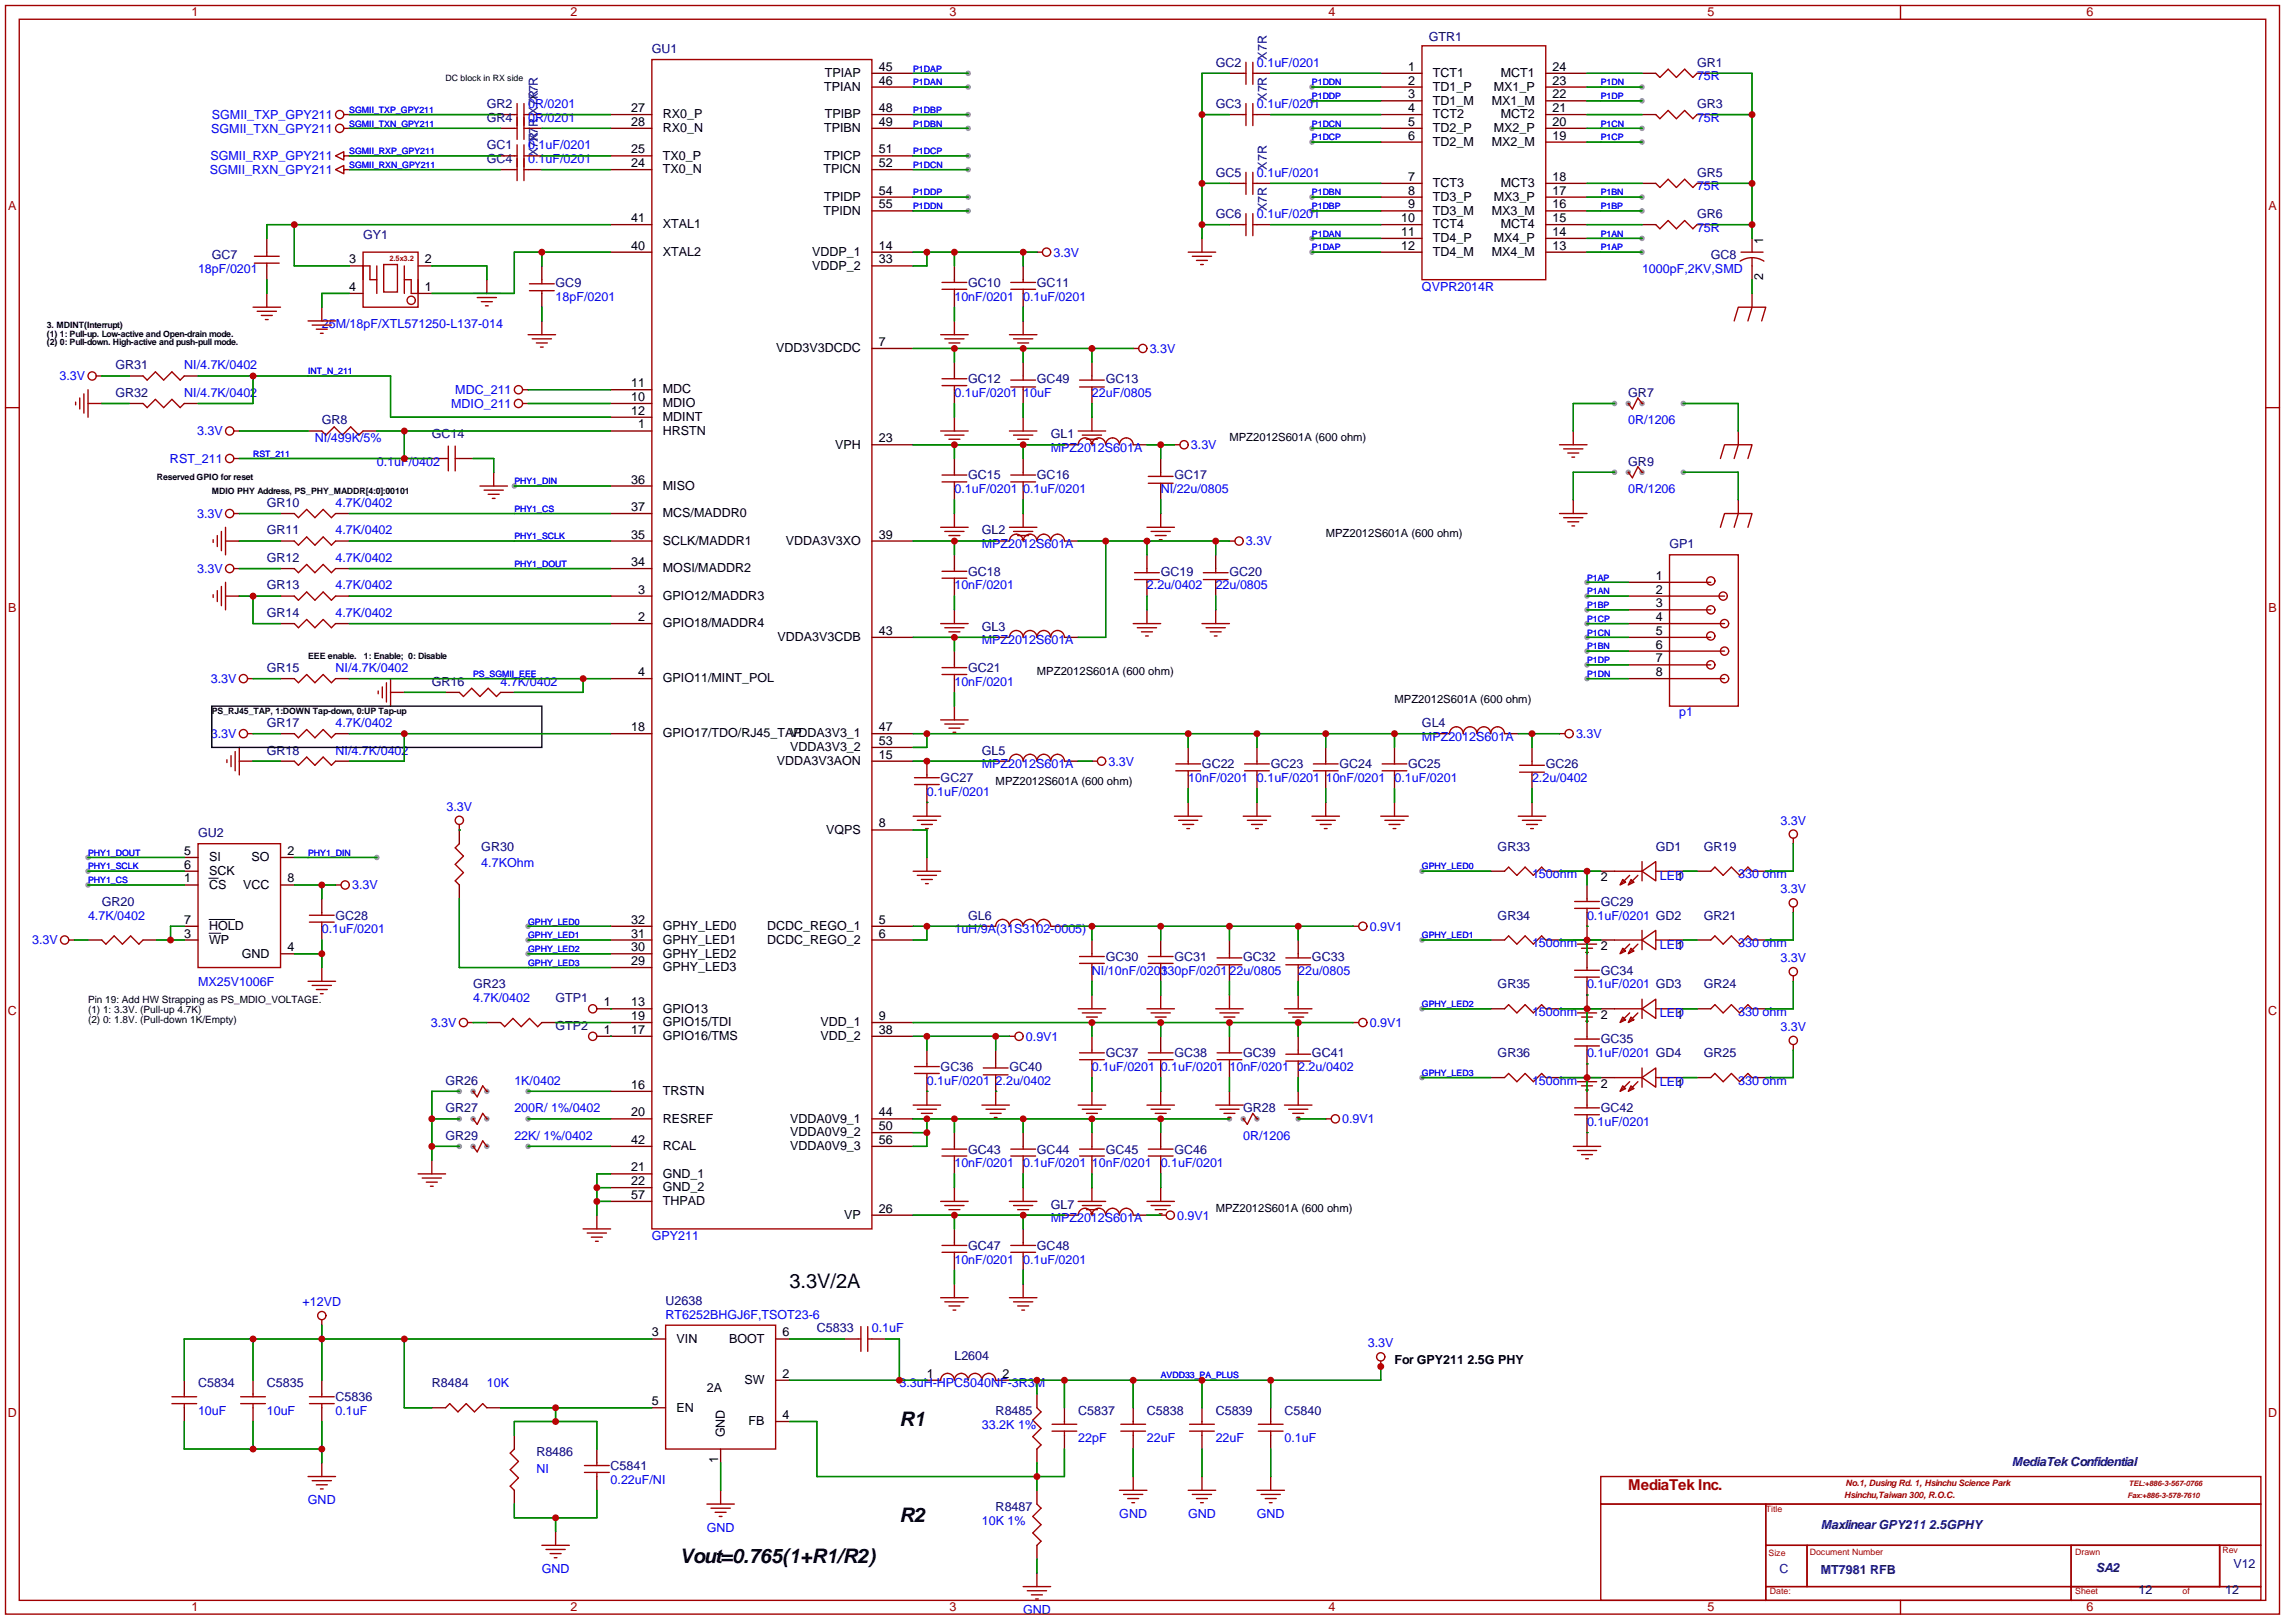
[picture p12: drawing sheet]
<svg xmlns="http://www.w3.org/2000/svg" width="422mm" height="299mm" viewBox="0 0 422 299" stroke-linecap="round" stroke-linejoin="round" font-family="sans-serif">
<defs><g id="words">
<g font-size="3.7">
<text x="145.8" y="237.8">3.3V/2A</text>
<text x="166.1" y="263.2">R1</text>
<text x="166.1" y="281">R2</text>
<text x="125.5" y="288.6">Vout=0.765(1+R1/R2)</text>
</g>
<text font-size="2.8" fill="#a00000" x="300.7" y="275.1">MediaTek Inc.</text>
<g font-size="2.3" fill="#a00000">
<text x="35.4" y="3">1</text>
<text x="105.4" y="3">2</text>
<text x="175.4" y="3">3</text>
<text x="245.4" y="3">4</text>
<text x="315.4" y="3">5</text>
<text x="385.4" y="3">6</text>
<text x="1.5" y="38.8">A</text>
<text x="419" y="38.8">A</text>
<text x="1.5" y="113.1">B</text>
<text x="419" y="113.1">B</text>
<text x="1.5" y="187.3">C</text>
<text x="418.9" y="187.3">C</text>
<text x="1.5" y="261.6">D</text>
<text x="418.9" y="261.6">D</text>
<text x="35.4" y="297.4">1</text>
<text x="105.4" y="297.4">2</text>
<text x="175.4" y="297.4">3</text>
<text x="245.4" y="297.4">4</text>
<text x="315.4" y="297.4">5</text>
<text x="385.4" y="297.4">6</text>
</g>
<g font-size="2.3" fill="#000080">
<text x="120.4" y="9.8">GU1</text>
<text x="234" y="11" transform="rotate(-90 234 11)">X7R</text>
<text x="263.9" y="7.5">GTR1</text>
<text x="224.5" y="12.3">GC2</text>
<text x="313.4" y="12.3">GR1</text>
<text x="89.9" y="19.9">GR2</text>
<text x="89.9" y="22.5">GR4</text>
<text x="99.4" y="21.2" transform="rotate(-90 99.4 21.2)">X7R</text>
<text x="99.4" y="18.6" transform="rotate(-90 99.4 18.6)">X7R</text>
<text x="224.5" y="19.9">GC3</text>
<text x="234" y="18.6" transform="rotate(-90 234 18.6)">X7R</text>
<text x="313.4" y="19.9">GR3</text>
<text x="89.9" y="27.6">GC1</text>
<text x="99.4" y="28.8" transform="rotate(-90 99.4 28.8)">X7R</text>
<text x="99.4" y="26.2" transform="rotate(-90 99.4 26.2)">X7R</text>
<text x="89.9" y="30.1">GC4</text>
<text x="224.5" y="32.6">GC5</text>
<text x="234" y="31.3" transform="rotate(-90 234 31.3)">X7R</text>
<text x="313.4" y="32.6">GR5</text>
<text x="224.5" y="40.3">GC6</text>
<text x="234" y="38.9" transform="rotate(-90 234 38.9)">X7R</text>
<text x="313.4" y="40.3">GR6</text>
<text x="39.1" y="47.9">GC7</text>
<text x="67.1" y="44.1">GY1</text>
<text x="316" y="47.9">GC8</text>
<text x="102.6" y="53">GC9</text>
<text x="178.8" y="53">GC10</text>
<text x="191.5" y="53">GC11</text>
<text x="21.3" y="68.2">GR31</text>
<text x="178.8" y="70.7">GC12</text>
<text x="191.5" y="70.7">GC49</text>
<text x="204.2" y="70.7">GC13</text>
<text x="21.3" y="73.3">GR32</text>
<text x="300.7" y="73.3">GR7</text>
<text x="59.4" y="78.4">GR8</text>
<text x="79.8" y="80.9">GC14</text>
<text x="194.1" y="80.9">GL1</text>
<text x="178.8" y="88.5">GC15</text>
<text x="191.5" y="88.5">GC16</text>
<text x="216.9" y="88.5">GC17</text>
<text x="300.7" y="86">GR9</text>
<text x="49.3" y="93.6">GR10</text>
<text x="49.3" y="98.7">GR11</text>
<text x="181.4" y="98.7">GL2</text>
<text x="308.4" y="101.2">GP1</text>
<text x="49.3" y="103.8">GR12</text>
<text x="178.8" y="106.3">GC18</text>
<text x="214.4" y="106.3">GC19</text>
<text x="227.1" y="106.3">GC20</text>
<text x="49.3" y="108.8">GR13</text>
<text x="49.3" y="113.9">GR14</text>
<text x="181.4" y="116.5">GL3</text>
<text x="49.3" y="124.1">GR15</text>
<text x="178.8" y="124.1">GC21</text>
<text x="79.8" y="126.6">GR16</text>
<text x="49.3" y="134.2">GR17</text>
<text x="262.6" y="134.2">GL4</text>
<text x="49.3" y="139.3">GR18</text>
<text x="181.4" y="139.3">GL5</text>
<text x="222" y="141.9">GC22</text>
<text x="234.7" y="141.9">GC23</text>
<text x="247.4" y="141.9">GC24</text>
<text x="260.1" y="141.9">GC25</text>
<text x="285.5" y="141.9">GC26</text>
<text x="173.7" y="144.4">GC27</text>
<text x="36.6" y="154.6">GU2</text>
<text x="88.9" y="157.1">GR30</text>
<text x="276.6" y="157.1">GR33</text>
<text x="305.8" y="157.1">GD1</text>
<text x="314.7" y="157.1">GR19</text>
<text x="18.8" y="167.3">GR20</text>
<text x="295.7" y="167.3">GC29</text>
<text x="62" y="169.8">GC28</text>
<text x="178.8" y="169.8">GL6</text>
<text x="276.6" y="169.8">GR34</text>
<text x="314.7" y="169.8">GR21</text>
<text x="204.2" y="177.4">GC30</text>
<text x="216.9" y="177.4">GC31</text>
<text x="229.6" y="177.4">GC32</text>
<text x="242.3" y="177.4">GC33</text>
<text x="295.7" y="180">GC34</text>
<text x="87.4" y="182.5">GR23</text>
<text x="102.6" y="185">GTP1</text>
<text x="276.6" y="182.5">GR35</text>
<text x="314.7" y="182.5">GR24</text>
<text x="102.6" y="190.1">GTP2</text>
<text x="173.7" y="197.7">GC36</text>
<text x="186.4" y="197.7">GC40</text>
<text x="204.2" y="195.2">GC37</text>
<text x="216.9" y="195.2">GC38</text>
<text x="229.6" y="195.2">GC39</text>
<text x="242.3" y="195.2">GC41</text>
<text x="276.6" y="195.2">GR36</text>
<text x="295.7" y="192.7">GC35</text>
<text x="314.7" y="195.2">GR25</text>
<text x="82.3" y="200.3">GR26</text>
<text x="82.3" y="205.4">GR27</text>
<text x="229.6" y="205.4">GR28</text>
<text x="295.7" y="205.4">GC42</text>
<text x="82.3" y="210.4">GR29</text>
<text x="178.8" y="213">GC43</text>
<text x="191.5" y="213">GC44</text>
<text x="204.2" y="213">GC45</text>
<text x="216.9" y="213">GC46</text>
<text x="194.1" y="223.1">GL7</text>
<text x="178.8" y="230.8">GC47</text>
<text x="191.5" y="230.8">GC48</text>
<text x="122.9" y="240.9">U2638</text>
<text x="150.9" y="246">C5833</text>
<text x="176.3" y="251.1">L2604</text>
<text x="36.6" y="256.2">C5834</text>
<text x="49.3" y="256.2">C5835</text>
<text x="79.8" y="256.2">R8484</text>
<text x="62" y="258.7">C5836</text>
<text x="183.9" y="261.2">R8485</text>
<text x="199.1" y="261.2">C5837</text>
<text x="211.8" y="261.2">C5838</text>
<text x="224.5" y="261.2">C5839</text>
<text x="237.2" y="261.2">C5840</text>
<text x="99.1" y="268.9">R8486</text>
<text x="112.8" y="271.4">C5841</text>
<text x="371.6" y="270.6">MediaTek Confidential</text>
<text x="183.9" y="279">R8487</text>
<text x="336.3" y="282.3">Maxlinear GPY211 2.5GPHY</text>
<text x="328.7" y="290.4">C</text>
<text x="336.3" y="290.7">MT7981 RFB</text>
<text x="387.1" y="290.2">SA2</text>
<text x="412.5" y="289.4">V12</text>
<text x="395" y="294.3">12</text>
<text x="411" y="294.3">12</text>
</g>
<g font-size="2.3">
<text x="152.2" y="16.8">TPIAN</text>
<text x="152.3" y="14.2">TPIAP</text>
<text x="162.3" y="13.1">45</text>
<text x="162.3" y="15.6">46</text>
<text x="260.1" y="13.1">1</text>
<text x="260.1" y="15.6">2</text>
<text x="264.7" y="14.2">TCT1</text>
<text x="264.7" y="16.8">TD1_P</text>
<text x="275.9" y="16.8">MX1_P</text>
<text x="277.2" y="14.2">MCT1</text>
<text x="286.8" y="15.6">23</text>
<text x="286.8" y="13.1">24</text>
<text x="116.6" y="20.7">27</text>
<text x="116.6" y="23.2">28</text>
<text x="122.4" y="21.8">RX0_P</text>
<text x="152.3" y="21.8">TPIBP</text>
<text x="162.3" y="20.7">48</text>
<text x="162.3" y="23.2">49</text>
<text x="260.1" y="18.2">3</text>
<text x="260.1" y="20.7">4</text>
<text x="260.1" y="23.2">5</text>
<text x="264.7" y="19.3">TD1_M</text>
<text x="264.7" y="21.8">TCT2</text>
<text x="275.5" y="19.3">MX1_M</text>
<text x="277.2" y="21.8">MCT2</text>
<text x="286.8" y="23.2">20</text>
<text x="286.8" y="20.7">21</text>
<text x="286.8" y="18.2">22</text>
<text x="116.6" y="28.3">25</text>
<text x="122.4" y="24.4">RX0_N</text>
<text x="122.4" y="29.5">TX0_P</text>
<text x="152.2" y="24.4">TPIBN</text>
<text x="152.2" y="29.5">TPICP</text>
<text x="162.3" y="28.3">51</text>
<text x="260.1" y="25.8">6</text>
<text x="264.7" y="24.4">TD2_P</text>
<text x="264.7" y="26.9">TD2_M</text>
<text x="275.5" y="26.9">MX2_M</text>
<text x="275.9" y="24.4">MX2_P</text>
<text x="286.8" y="25.8">19</text>
<text x="116.6" y="30.9">24</text>
<text x="122.4" y="32">TX0_N</text>
<text x="152.1" y="32">TPICN</text>
<text x="162.3" y="30.9">52</text>
<text x="162.3" y="35.9">54</text>
<text x="260.1" y="33.4">7</text>
<text x="260.1" y="35.9">8</text>
<text x="264.7" y="34.5">TCT3</text>
<text x="277.2" y="34.5">MCT3</text>
<text x="286.8" y="33.4">18</text>
<text x="286.8" y="35.9">17</text>
<text x="116.6" y="41">41</text>
<text x="152.1" y="39.6">TPIDN</text>
<text x="152.2" y="37.1">TPIDP</text>
<text x="162.3" y="38.5">55</text>
<text x="258.8" y="41">10</text>
<text x="260.1" y="38.5">9</text>
<text x="264.7" y="37.1">TD3_P</text>
<text x="264.7" y="39.6">TD3_M</text>
<text x="275.5" y="39.6">MX3_M</text>
<text x="275.9" y="37.1">MX3_P</text>
<text x="286.8" y="41">15</text>
<text x="286.8" y="38.5">16</text>
<text x="116.6" y="46.1">40</text>
<text x="122.4" y="42.2">XTAL1</text>
<text x="122.4" y="47.2">XTAL2</text>
<text x="150" y="47.2">VDDP_1</text>
<text x="162.3" y="46.1">14</text>
<text x="258.8" y="43.6">11</text>
<text x="258.8" y="46.1">12</text>
<text x="264.7" y="42.2">TCT4</text>
<text x="264.7" y="44.7">TD4_P</text>
<text x="264.7" y="47.2">TD4_M</text>
<text x="275.5" y="47.2">MX4_M</text>
<text x="275.9" y="44.7">MX4_P</text>
<text x="277.2" y="42.2">MCT4</text>
<text x="286.8" y="46.1">13</text>
<text x="286.8" y="43.6">14</text>
<text x="325.7" y="45.1" transform="rotate(-90 325.7 45.1)">1</text>
<text x="64.5" y="53.7">4</text>
<text x="64.5" y="48.6">3</text>
<text x="78.5" y="53.7">1</text>
<text x="78.5" y="48.6">2</text>
<text x="150" y="49.8">VDDP_2</text>
<text x="162.3" y="48.6">33</text>
<text x="325.7" y="51.7" transform="rotate(-90 325.7 51.7)">2</text>
<text x="143.4" y="65">VDD3V3DCDC</text>
<text x="162.3" y="63.9">7</text>
<text x="116.6" y="71.5">11</text>
<text x="116.6" y="74">10</text>
<text x="116.6" y="76.6">12</text>
<text x="122.4" y="72.6">MDC</text>
<text x="122.4" y="75.2">MDIO</text>
<text x="122.4" y="77.7">MDINT</text>
<text x="117.8" y="79.1">1</text>
<text x="122.4" y="80.3">HRSTN</text>
<text x="154.3" y="82.8">VPH</text>
<text x="162.3" y="81.7">23</text>
<text x="116.6" y="89.3">36</text>
<text x="116.6" y="94.4">37</text>
<text x="122.4" y="90.4">MISO</text>
<text x="122.4" y="95.5">MCS/MADDR0</text>
<text x="116.6" y="99.4">35</text>
<text x="122.4" y="100.6">SCLK/MADDR1</text>
<text x="145.1" y="100.6">VDDA3V3XO</text>
<text x="162.3" y="99.4">39</text>
<text x="116.6" y="104.5">34</text>
<text x="122.4" y="105.7">MOSI/MADDR2</text>
<text x="305.8" y="107.1">1</text>
<text x="117.8" y="109.6">3</text>
<text x="122.4" y="110.7">GPIO12/MADDR3</text>
<text x="305.8" y="109.6">2</text>
<text x="305.8" y="112.1">3</text>
<text x="117.8" y="114.7">2</text>
<text x="122.4" y="115.8">GPIO18/MADDR4</text>
<text x="143.6" y="118.4">VDDA3V3CDB</text>
<text x="162.3" y="117.2">43</text>
<text x="305.8" y="119.8">6</text>
<text x="305.8" y="114.7">4</text>
<text x="305.8" y="117.2">5</text>
<text x="117.8" y="124.8">4</text>
<text x="122.4" y="126">GPIO11/MINT_POL</text>
<text x="305.8" y="122.3">7</text>
<text x="305.8" y="124.8">8</text>
<text x="116.6" y="135">18</text>
<text x="122.4" y="136.1">GPIO17/TDO/RJ45_TAP</text>
<text x="145.9" y="136.1">VDDA3V3_1</text>
<text x="162.3" y="135">47</text>
<text x="162.3" y="137.5">53</text>
<text x="143.5" y="141.2">VDDA3V3AON</text>
<text x="145.9" y="138.7">VDDA3V3_2</text>
<text x="162.3" y="140.1">15</text>
<text x="152.6" y="153.9">VQPS</text>
<text x="162.3" y="152.8">8</text>
<text x="34" y="157.9">5</text>
<text x="34" y="160.4">6</text>
<text x="38.6" y="159">SI</text>
<text x="38.6" y="161.5">SCK</text>
<text x="46.4" y="159">SO</text>
<text x="53.1" y="157.9">2</text>
<text x="34" y="162.9">1</text>
<text x="38.6" y="164.1">CS</text>
<text x="44.9" y="164.1">VCC</text>
<text x="53.1" y="162.9">8</text>
<text x="295.6" y="162.7">2</text>
<text x="309.6" y="162.7">1</text>
<text x="34" y="173.1">3</text>
<text x="34" y="170.6">7</text>
<text x="38.6" y="171.7">HOLD</text>
<text x="116.6" y="170.6">32</text>
<text x="116.6" y="173.1">31</text>
<text x="122.4" y="171.7">GPHY_LED0</text>
<text x="141.7" y="171.7">DCDC_REGO_1</text>
<text x="162.3" y="170.6">5</text>
<text x="162.3" y="173.1">6</text>
<text x="38.6" y="174.2">WP</text>
<text x="44.7" y="176.8">GND</text>
<text x="53.1" y="175.6">4</text>
<text x="116.6" y="175.6">30</text>
<text x="116.6" y="178.2">29</text>
<text x="122.4" y="176.8">GPHY_LED2</text>
<text x="122.4" y="179.3">GPHY_LED3</text>
<text x="122.4" y="174.2">GPHY_LED1</text>
<text x="141.7" y="174.2">DCDC_REGO_2</text>
<text x="295.6" y="175.4">2</text>
<text x="309.6" y="175.4">1</text>
<text x="111.5" y="185.8">1</text>
<text x="116.6" y="185.8">13</text>
<text x="111.5" y="190.9">1</text>
<text x="116.6" y="190.9">17</text>
<text x="116.6" y="188.3">19</text>
<text x="122.4" y="189.5">GPIO15/TDI</text>
<text x="122.4" y="186.9">GPIO13</text>
<text x="151.6" y="189.5">VDD_1</text>
<text x="162.3" y="188.3">9</text>
<text x="162.3" y="190.9">38</text>
<text x="295.6" y="188.1">2</text>
<text x="309.6" y="188.1">1</text>
<text x="122.4" y="192">GPIO16/TMS</text>
<text x="151.6" y="192">VDD_2</text>
<text x="116.6" y="201">16</text>
<text x="122.4" y="202.2">TRSTN</text>
<text x="295.6" y="200.8">2</text>
<text x="309.6" y="200.8">1</text>
<text x="116.6" y="206.1">20</text>
<text x="122.4" y="207.3">RESREF</text>
<text x="145.9" y="207.3">VDDA0V9_1</text>
<text x="145.9" y="209.8">VDDA0V9_2</text>
<text x="162.3" y="206.1">44</text>
<text x="162.3" y="208.7">50</text>
<text x="116.6" y="211.2">42</text>
<text x="122.4" y="212.3">RCAL</text>
<text x="145.9" y="212.3">VDDA0V9_3</text>
<text x="162.3" y="211.2">56</text>
<text x="116.6" y="218.8">22</text>
<text x="116.6" y="221.4">57</text>
<text x="116.6" y="216.3">21</text>
<text x="122.4" y="220">GND_2</text>
<text x="122.4" y="217.4">GND_1</text>
<text x="122.4" y="222.5">THPAD</text>
<text x="155.9" y="225">VP</text>
<text x="162.3" y="223.9">26</text>
<text x="120.4" y="246.8">3</text>
<text x="125" y="247.9">VIN</text>
<text x="134.7" y="247.9">BOOT</text>
<text x="144.5" y="246.8">6</text>
<text x="257.6" y="251.8">For GPY211 2.5G PHY</text>
<text x="130.6" y="256.9">2A</text>
<text x="137.5" y="255.5">SW</text>
<text x="144.5" y="254.4">2</text>
<text x="171.2" y="254.4">1</text>
<text x="185.2" y="254.4">2</text>
<text x="120.4" y="259.5">5</text>
<text x="125" y="260.6">EN</text>
<text x="138.3" y="263.1">FB</text>
<text x="144.5" y="262">4</text>
<text x="133.9" y="265.4" transform="rotate(-90 133.9 265.4)">GND</text>
<text x="132.6" y="270.1" transform="rotate(-90 132.6 270.1)">1</text>
</g>
<g font-size="2.3" fill="#00f">
<text x="232.2" y="12.3">0.1uF/0201</text>
<text x="313.4" y="14.9">75R</text>
<text x="39.1" y="22">SGMII_TXP_GPY211</text>
<text x="97.5" y="19.9">0R/0201</text>
<text x="97.5" y="22.5">0R/0201</text>
<text x="232.2" y="19.9">0.1uF/0201</text>
<text x="313.4" y="22.5">75R</text>
<text x="38.9" y="29.6">SGMII_RXP_GPY211</text>
<text x="39" y="24.5">SGMII_TXN_GPY211</text>
<text x="97.5" y="27.6">0.1uF/0201</text>
<text x="38.8" y="32.1">SGMII_RXN_GPY211</text>
<text x="97.5" y="30.1">0.1uF/0201</text>
<text x="232.2" y="32.6">0.1uF/0201</text>
<text x="313.4" y="35.2">75R</text>
<text x="232.2" y="40.3">0.1uF/0201</text>
<text x="194.6" y="47.4">3.3V</text>
<text x="313.4" y="42.8">75R</text>
<text x="36.6" y="50.4">18pF/0201</text>
<text x="262.6" y="53.7">QVPR2014R</text>
<text x="303.3" y="50.4">1000pF,2KV,SMD</text>
<text x="102.6" y="55.5">18pF/0201</text>
<text x="176.3" y="55.5">10nF/0201</text>
<text x="189" y="55.5">0.1uF/0201</text>
<text x="59.4" y="60.6">25M/18pF/XTL571250-L137-014</text>
<text x="212.3" y="65.1">3.3V</text>
<text x="11" y="70.2">3.3V</text>
<text x="34" y="68.2">NI/4.7K/0402</text>
<text x="34" y="73.3">NI/4.7K/0402</text>
<text x="83.3" y="75.3">MDIO_211</text>
<text x="84.1" y="72.8">MDC_211</text>
<text x="176.3" y="73.3">0.1uF/0201</text>
<text x="189" y="73.3">10uF</text>
<text x="201.7" y="73.3">22uF/0805</text>
<text x="36.4" y="80.4">3.3V</text>
<text x="58.2" y="81.7">NI/499K/5%</text>
<text x="194.1" y="83.4">MPZ2012S601A</text>
<text x="220" y="82.9">3.3V</text>
<text x="300.7" y="78.4">0R/1206</text>
<text x="31.4" y="85.5">RST_211</text>
<text x="69.6" y="86">0.1uF/0402</text>
<text x="36.4" y="95.6">3.3V</text>
<text x="62" y="93.6">4.7K/0402</text>
<text x="176.3" y="91.1">0.1uF/0201</text>
<text x="189" y="91.1">0.1uF/0201</text>
<text x="214.4" y="91.1">NI/22u/0805</text>
<text x="300.7" y="91.1">0R/1206</text>
<text x="62" y="98.7">4.7K/0402</text>
<text x="181.4" y="101.2">MPZ2012S601A</text>
<text x="230.1" y="100.7">3.3V</text>
<text x="36.4" y="105.8">3.3V</text>
<text x="62" y="103.8">4.7K/0402</text>
<text x="62" y="108.8">4.7K/0402</text>
<text x="62" y="113.9">4.7K/0402</text>
<text x="176.3" y="108.8">10nF/0201</text>
<text x="211.8" y="108.8">2.2u/0402</text>
<text x="224.5" y="108.8">22u/0805</text>
<text x="181.4" y="119">MPZ2012S601A</text>
<text x="62" y="124.1">NI/4.7K/0402</text>
<text x="38.9" y="126.1">3.3V</text>
<text x="92.5" y="126.6">4.7K/0402</text>
<text x="176.3" y="126.6">10nF/0201</text>
<text x="38.9" y="136.3">3.3V</text>
<text x="62" y="134.2">4.7K/0402</text>
<text x="262.6" y="136.8">MPZ2012S601A</text>
<text x="291.1" y="136.3">3.3V</text>
<text x="310.1" y="132.2">p1</text>
<text x="62" y="139.3">NI/4.7K/0402</text>
<text x="181.4" y="141.9">MPZ2012S601A</text>
<text x="204.7" y="141.3">3.3V</text>
<text x="82.5" y="149.7">3.3V</text>
<text x="171.2" y="146.9">0.1uF/0201</text>
<text x="219.5" y="144.4">10nF/0201</text>
<text x="232.2" y="144.4">0.1uF/0201</text>
<text x="244.9" y="144.4">10nF/0201</text>
<text x="257.6" y="144.4">0.1uF/0201</text>
<text x="283" y="144.4">2.2u/0402</text>
<text x="328.8" y="152.3">3.3V</text>
<text x="88.9" y="160.1">4.7KOhm</text>
<text x="65" y="164.2">3.3V</text>
<text x="283" y="162.2">150ohm</text>
<text x="306.6" y="162.4">LED</text>
<text x="321.1" y="162.2">330 ohm</text>
<text x="328.8" y="165">3.3V</text>
<text x="16.3" y="169.8">4.7K/0402</text>
<text x="59.4" y="172.3">0.1uF/0201</text>
<text x="176.3" y="172.3">1uH/9A(31S3102-0005)</text>
<text x="253" y="171.8">0.9V1</text>
<text x="293.1" y="169.8">0.1uF/0201 GD2</text>
<text x="5.9" y="174.4">3.3V</text>
<text x="201.7" y="180">NI/10nF/0201</text>
<text x="214.4" y="180">330pF/0201</text>
<text x="227.1" y="180">22u/0805</text>
<text x="239.8" y="180">22u/0805</text>
<text x="283" y="174.9">150ohm</text>
<text x="306.6" y="175.1">LED</text>
<text x="321.1" y="174.9">330 ohm</text>
<text x="328.8" y="177.7">3.3V</text>
<text x="36.6" y="182">MX25V1006F</text>
<text x="87.4" y="185">4.7K/0402</text>
<text x="293.1" y="182.5">0.1uF/0201 GD3</text>
<text x="79.6" y="189.6">3.3V</text>
<text x="253" y="189.6">0.9V1</text>
<text x="283" y="187.6">150ohm</text>
<text x="306.6" y="187.8">LED</text>
<text x="321.1" y="187.6">330 ohm</text>
<text x="328.8" y="190.4">3.3V</text>
<text x="189.5" y="192.1">0.9V1</text>
<text x="201.7" y="197.7">0.1uF/0201</text>
<text x="214.4" y="197.7">0.1uF/0201</text>
<text x="227.1" y="197.7">10nF/0201</text>
<text x="239.8" y="197.7">2.2u/0402</text>
<text x="293.1" y="195.2">0.1uF/0201 GD4</text>
<text x="95" y="200.3">1K/0402</text>
<text x="171.2" y="200.3">0.1uF/0201</text>
<text x="183.9" y="200.3">2.2u/0402</text>
<text x="283" y="200.3">150ohm</text>
<text x="306.6" y="200.5">LED</text>
<text x="321.1" y="200.3">330 ohm</text>
<text x="95" y="205.4">200R/ 1%/0402</text>
<text x="247.9" y="207.4">0.9V1</text>
<text x="293.1" y="207.9">0.1uF/0201</text>
<text x="95" y="210.4">22K/ 1%/0402</text>
<text x="176.3" y="215.5">10nF/0201</text>
<text x="189" y="215.5">0.1uF/0201</text>
<text x="201.7" y="215.5">10nF/0201</text>
<text x="214.4" y="215.5">0.1uF/0201</text>
<text x="229.6" y="210.4">0R/1206</text>
<text x="194.1" y="225.7">MPZ2012S601A</text>
<text x="217.4" y="225.2">0.9V1</text>
<text x="120.4" y="229">GPY211</text>
<text x="176.3" y="233.3">10nF/0201</text>
<text x="189" y="233.3">0.1uF/0201</text>
<text x="55.9" y="241.2">+12VD</text>
<text x="122.9" y="243.5">RT6252BHGJ6F,TSOT23-6</text>
<text x="161" y="246">0.1uF</text>
<text x="252.6" y="248.8">3.3V</text>
<text x="89.9" y="256.2">10K</text>
<text x="166.1" y="256.2">3.3uH-HPC5040NF-3R3M</text>
<text x="36.6" y="261.2">10uF</text>
<text x="49.3" y="261.2">10uF</text>
<text x="62" y="261.2">0.1uF</text>
<text x="181.4" y="263.8">33.2K 1%</text>
<text x="199.1" y="266.3">22pF</text>
<text x="211.8" y="266.3">22uF</text>
<text x="224.5" y="266.3">22uF</text>
<text x="237.2" y="266.3">0.1uF</text>
<text x="99.1" y="271.9">NI</text>
<text x="112.8" y="273.9">0.22uF/NI</text>
<text x="56.9" y="277.7">GND</text>
<text x="181.4" y="281.6">10K 1%</text>
<text x="206.7" y="280.3">GND</text>
<text x="219.4" y="280.3">GND</text>
<text x="232.1" y="280.3">GND</text>
<text x="130.5" y="282.8">GND</text>
<text x="100.1" y="290.4">GND</text>
<text x="189" y="298.1">GND</text>
</g>
<g font-size="2.1">
<text x="227.1" y="81.4">MPZ2012S601A (600 ohm)</text>
<text x="244.9" y="99.2">MPZ2012S601A (600 ohm)</text>
<text x="191.5" y="124.6">MPZ2012S601A (600 ohm)</text>
<text x="257.6" y="129.7">MPZ2012S601A (600 ohm)</text>
<text x="183.9" y="144.9">MPZ2012S601A (600 ohm)</text>
<text x="224.5" y="223.7">MPZ2012S601A (600 ohm)</text>
</g>
<g font-size="1.8">
<text x="16.3" y="185.2">Pin 19: Add HW Strapping as PS_MDIO_VOLTAGE.</text>
<text x="16.3" y="187">(1) 1: 3.3V. (Pull-up 4.7K)</text>
<text x="16.3" y="188.9">(2) 0: 1.8V. (Pull-down 1K/Empty)</text>
</g>
<g font-size="1.6">
<text x="82.3" y="15">DC block in RX side</text>
<text x="8.6" y="60.6">3. MDINT(Interrupt)</text>
<text x="8.6" y="62.2">(1) 1: Pull-up. Low-active and Open-drain mode.</text>
<text x="8.6" y="63.8">(2) 0: Pull-down. High-active and push-pull mode.</text>
<text x="29" y="88.6">Reserved GPIO for reset</text>
<text x="39.1" y="91.2">MDIO PHY Address, PS_PHY_MADDR[4:0]:00101</text>
<text x="56.9" y="121.7">EEE enable.</text>
<text x="67.2" y="121.7">1: Enable; 0: Disable</text>
<text x="39.1" y="131.8">PS_RJ45_TAP, 1:DOWN Tap-down, 0:UP Tap-up</text>
</g>
<g font-size="1.6" fill="#00f">
<text x="168.7" y="13.2">P1DAP</text>
<text x="168.7" y="15.8">P1DAN</text>
<text x="242.3" y="15.8">P1DDN</text>
<text x="295.7" y="15.8">P1DN</text>
<text x="64.5" y="20.8">SGMII_TXP_GPY211</text>
<text x="64.5" y="23.4">SGMII_TXN_GPY211</text>
<text x="168.7" y="20.8">P1DBP</text>
<text x="168.7" y="23.4">P1DBN</text>
<text x="242.3" y="18.3">P1DDP</text>
<text x="242.3" y="23.4">P1DCN</text>
<text x="295.7" y="18.3">P1DP</text>
<text x="295.7" y="23.4">P1CN</text>
<text x="64.5" y="28.5">SGMII_RXP_GPY211</text>
<text x="168.7" y="28.5">P1DCP</text>
<text x="242.3" y="25.9">P1DCP</text>
<text x="295.7" y="25.9">P1CP</text>
<text x="64.5" y="31">SGMII_RXN_GPY211</text>
<text x="168.7" y="31">P1DCN</text>
<text x="168.7" y="36.1">P1DDP</text>
<text x="168.7" y="38.6">P1DDN</text>
<text x="242.3" y="36.1">P1DBN</text>
<text x="242.3" y="38.6">P1DBP</text>
<text x="295.7" y="36.1">P1BN</text>
<text x="295.7" y="38.6">P1BP</text>
<text x="242.3" y="43.7">P1DAN</text>
<text x="242.3" y="46.2">P1DAP</text>
<text x="295.7" y="43.7">P1AN</text>
<text x="295.7" y="46.2">P1AP</text>
<text x="56.9" y="69.1">INT_N_211</text>
<text x="46.7" y="84.3">RST_211</text>
<text x="95" y="89.4">PHY1_DIN</text>
<text x="95" y="94.5">PHY1_CS</text>
<text x="95" y="99.6">PHY1_SCLK</text>
<text x="95" y="104.7">PHY1_DOUT</text>
<text x="293.1" y="107.2">P1AP</text>
<text x="293.1" y="112.3">P1BP</text>
<text x="293.1" y="109.7">P1AN</text>
<text x="293.1" y="119.9">P1BN</text>
<text x="293.1" y="117.4">P1CN</text>
<text x="293.1" y="114.8">P1CP</text>
<text x="87.4" y="125">PS_SGMII_EEE</text>
<text x="293.1" y="125">P1DN</text>
<text x="293.1" y="122.4">P1DP</text>
<text x="16.3" y="160.5">PHY1_SCLK</text>
<text x="16.3" y="158">PHY1_DOUT</text>
<text x="56.9" y="158">PHY1_DIN</text>
<text x="262.6" y="160.5">GPHY_LED0</text>
<text x="16.3" y="163.1">PHY1_CS</text>
<text x="97.5" y="170.7">GPHY_LED0</text>
<text x="97.5" y="173.2">GPHY_LED1</text>
<text x="262.6" y="173.2">GPHY_LED1</text>
<text x="97.5" y="175.8">GPHY_LED2</text>
<text x="97.5" y="178.3">GPHY_LED3</text>
<text x="262.6" y="185.9">GPHY_LED2</text>
<text x="262.6" y="198.6">GPHY_LED3</text>
<text x="214.4" y="254.5">AVDD33_PA_PLUS</text>
</g>
<g font-size="1.6" fill="#a00000">
<text x="340.9" y="274.3">No.1, Dusing Rd. 1, Hsinchu Science Park</text>
<text x="326.1" y="279.1">Title</text>
<text x="340.6" y="276.6">Hsinchu,Taiwan 300, R.O.C.</text>
<text x="326.6" y="287.3">Size</text>
<text x="334.3" y="287">Document Number</text>
<text x="383.3" y="287">Drawn</text>
<text x="410.5" y="286.8">Rev</text>
<text x="326.9" y="294.4">Date:</text>
<text x="383.3" y="294.4">Sheet</text>
<text x="403.1" y="294.4">of</text>
</g>
<g font-size="1.4" fill="#a00000">
<text x="71.9" y="48.2">2.5x3.2</text>
<text x="393.2" y="274.4">TEL:+886-3-567-0766</text>
<text x="392.9" y="276.7">Fax:+886-3-578-7610</text>
</g>
</g></defs>
<g fill="#999">
<circle cx="87.4" cy="206.6" r=".51"/>
<circle cx="89.9" cy="206.6" r=".51"/>
<circle cx="303.3" cy="87.2" r=".51"/>
<circle cx="300.7" cy="87.2" r=".51"/>
<circle cx="232.2" cy="206.6" r=".51"/>
<circle cx="229.6" cy="206.6" r=".51"/>
<circle cx="87.4" cy="201.5" r=".51"/>
<circle cx="89.9" cy="201.5" r=".51"/>
<circle cx="87.4" cy="211.7" r=".51"/>
<circle cx="89.9" cy="211.7" r=".51"/>
<circle cx="303.3" cy="74.5" r=".51"/>
<circle cx="300.7" cy="74.5" r=".51"/>
<circle cx="227.1" cy="206.6" r=".51"/>
<circle cx="178.8" cy="13.5" r=".51"/>
<circle cx="178.8" cy="16.1" r=".51"/>
<circle cx="178.8" cy="21.2" r=".51"/>
<circle cx="178.8" cy="23.7" r=".51"/>
<circle cx="178.8" cy="28.8" r=".51"/>
<circle cx="178.8" cy="31.3" r=".51"/>
<circle cx="178.8" cy="36.4" r=".51"/>
<circle cx="178.8" cy="38.9" r=".51"/>
<circle cx="97.5" cy="206.6" r=".51"/>
<circle cx="97.5" cy="211.7" r=".51"/>
<circle cx="84.8" cy="211.7" r=".51"/>
<circle cx="84.8" cy="206.6" r=".51"/>
<circle cx="84.8" cy="201.5" r=".51"/>
<circle cx="97.5" cy="201.5" r=".51"/>
<circle cx="95" cy="89.7" r=".51"/>
<circle cx="293.1" cy="125.3" r=".51"/>
<circle cx="293.1" cy="122.8" r=".51"/>
<circle cx="293.1" cy="120.2" r=".51"/>
<circle cx="293.1" cy="117.7" r=".51"/>
<circle cx="293.1" cy="115.1" r=".51"/>
<circle cx="293.1" cy="112.6" r=".51"/>
<circle cx="293.1" cy="110.1" r=".51"/>
<circle cx="293.1" cy="107.5" r=".51"/>
<circle cx="97.5" cy="171" r=".51"/>
<circle cx="97.5" cy="173.6" r=".51"/>
<circle cx="97.5" cy="176.1" r=".51"/>
<circle cx="239.8" cy="206.6" r=".51"/>
<circle cx="242.3" cy="44" r=".51"/>
<circle cx="242.3" cy="46.6" r=".51"/>
<circle cx="242.3" cy="16.1" r=".51"/>
<circle cx="242.3" cy="18.6" r=".51"/>
<circle cx="242.3" cy="23.7" r=".51"/>
<circle cx="242.3" cy="26.2" r=".51"/>
<circle cx="242.3" cy="36.4" r=".51"/>
<circle cx="242.3" cy="38.9" r=".51"/>
<circle cx="303.3" cy="16.1" r=".51"/>
<circle cx="303.3" cy="18.6" r=".51"/>
<circle cx="303.3" cy="44" r=".51"/>
<circle cx="303.3" cy="46.6" r=".51"/>
<circle cx="303.3" cy="36.4" r=".51"/>
<circle cx="303.3" cy="38.9" r=".51"/>
<circle cx="303.3" cy="23.7" r=".51"/>
<circle cx="303.3" cy="26.2" r=".51"/>
<circle cx="262.6" cy="160.9" r=".51"/>
<circle cx="262.6" cy="173.6" r=".51"/>
<circle cx="262.6" cy="186.3" r=".51"/>
<circle cx="262.6" cy="199" r=".51"/>
<circle cx="69.6" cy="158.3" r=".51"/>
<circle cx="16.3" cy="163.4" r=".51"/>
<circle cx="16.3" cy="160.9" r=".51"/>
<circle cx="16.3" cy="158.3" r=".51"/>
<circle cx="310.9" cy="74.5" r=".51"/>
<circle cx="298.2" cy="74.5" r=".51"/>
<circle cx="310.9" cy="87.2" r=".51"/>
<circle cx="298.2" cy="87.2" r=".51"/>
</g>
<g fill="none" stroke="#a10000" stroke-width=".25">
<path d="M1 1h420v297h-420zM3.6 3.6h414.9v291.9h-414.9zM95.5 19.1v6.6M96.8 19.1v6.6M120.4 11h40.6v215.9h-40.6zM229.6 13.5h.5M230.1 11.5v4.1M230.1 19.1v4.1M231.4 11.5v4.1M231.4 19.1v4.1M231.4 13.5h.8M262.6 8.5h22.9v43.1h-22.9z"/>
<path d="M305.8 13.5l.8 .8 1.5-1.5 1.5 1.5 1.5-1.5 1.6 1.5 .7-.8M351 1v2.6M63.5 28.8v-.8l-1.5 .8 1.5 .7v-.7h1M63.5 31.3v-.7l-1.5 .7 1.5 .8v-.8h1M63.5 21.2h1M63.5 23.7h1M95 21.2h.5M95 31.3h.5M95 28.8h.5M95 23.7h.5M95.5 26.7v6.6M96.8 21.2h.7"/>
<path d="M96.8 26.7v6.6M96.8 31.3h.7M96.8 28.8h.7M96.8 23.7h.7M229.6 21.2h.5M229.6 33.9h.5M230.1 31.8v4.1M230.1 39.4v4.1M231.4 21.2h.8M231.4 31.8v4.1M231.4 39.4v4.1M231.4 33.9h.8"/>
<path d="M305.8 33.9l.8 .7 1.5-1.5 1.5 1.5 1.5-1.5 1.6 1.5 .7-.7M305.8 21.2l.8 .7 1.5-1.5 1.5 1.5 1.5-1.5 1.6 1.5 .7-.7M46.7 56.7h5.1M47 47.3h4.6M47 48.6h4.6M47.5 57.5h3.6M48.3 58.2h2M49 59h.5M49.3 46.6v.7M49.3 48.6v.5M49.3 54.2v2.5M56.9 59.3h5.1"/>
<path d="M59.4 56.7v2.6M67.1 46.6h10.1v10.1h-10.1zM67.1 51.6v-2.5h1.2v2.5h1.3M69.6 49.1v5.1M70.9 48.8h2.5v5.1h-2.5zM74.7 51.6h1.2v2.6h1.3v-2.6M74.7 49.1v5.1M87.4 54.2h5.1M88.1 54.9h3.6M88.9 55.7h2M89.7 56.5h.5M89.9 51.6v2.6"/>
<path d="M97.8 52.4h4.6M97.8 53.7h4.6M100.1 51.6v.8M100.1 53.7v.5M100.1 59.3v2.5M174 53.4h4.6M174 52.1h4.6M176.3 51.6v.5M176.3 53.4v.8M176.3 59.3v2.5M186.7 53.4h4.6M186.7 52.1h4.6"/>
<path d="M189 51.6v.5M189 53.4v.8M189 59.3v2.5M191.5 46.6h1M219.5 46.6h5M220.2 47.3h3.6M221 48.1h2M221.7 48.8h.5M222 44v2.6M229.6 41.5h.5M231.4 41.5h.8M305.8 41.5l.8 .7 1.5-1.5 1.5 1.5 1.5-1.5 1.6 1.5 .7-.7"/>
<path d="M320.3 59.3l.8-2.6h5l-.7 2.6M321.6 46.6h4M323.6 47.6l.9 .1 1.3 .5M323.6 47.6l-.9 .1-1.3 .5M323.6 54.2v2.5l-.8 2.6M323.6 47.6v1.5M1 75.3h2.6M14 74.2v.6M14.7 73.5v2M15.5 72.7v3.6M16.3 74.5h2.5M16.3 72v5"/>
<path d="M17.8 69.4h1M26.4 69.4l.8 .8 1.5-1.5 1.5 1.5 1.5-1.5 1.6 1.5 .7-.8M26.4 74.5l.8 .8 1.5-1.6 1.5 1.6 1.5-1.6 1.6 1.6 .7-.8M43.2 79.6h1M57.7 60h3.5M58.4 60.8h2.1M59.2 61.5h.5M59.4 79.6l.8 .7 1.5-1.5 1.5 1.5 1.6-1.5 1.5 1.5 .8-.7M96.5 74.5h1M96.5 72h1M97.5 61.8h5.1M98.3 62.6h3.6"/>
<path d="M99.1 63.3h2M99.8 64.1h.5M173.7 61.8h5.1M173.7 79.6h5.1M174 71.2h4.6M174 69.9h4.6M174.5 62.6h3.6M175.3 63.3h2M176 64.1h.5M176.3 69.4v.5M176.3 71.2v.8M176.3 77v2.6"/>
<path d="M186.4 61.8h5.1M186.4 79.6h5.1M186.7 70.2h4.6M186.7 71.4h4.6M187.2 62.6h3.6M188 63.3h2M188.7 64.1h.5M189 69.4v.8M189 71.4v.6M189 77v2.6M199.1 79.6h5.1M199.4 70.2h4.6"/>
<path d="M199.4 71.4h4.6M201.7 69.4v.8M201.7 71.4v.6M201.7 77v2.6M209.3 64.3h1M290.6 79.6v2.5M300.7 74.5l.8 1 1-2 .8 1M321.1 79.6v2.5l-.8 2.6M418.5 75.3h2.5M39.4 99.6v.6M40.1 98.9v2M40.9 98.1v3.6"/>
<path d="M41.7 99.9h2.5M41.7 97.4v5M43.2 84.7h1M43.2 94.8h1M54.4 94.8l.7 .8 1.5-1.5 1.6 1.5 1.5-1.5 1.5 1.5 .8-.8M54.4 99.9l.7 .8 1.5-1.6 1.6 1.6 1.5-1.6 1.5 1.6 .8-.8M82.3 84.7h.5M82.8 82.4v4.5M84.1 84.7h.7M84.1 82.4v4.5M88.6 89.7h5.1M89.4 90.5h3.6"/>
<path d="M90.2 91.3h2M90.9 92h.5M91.2 87.2v2.5M173.7 97.4h5.1M174 89h4.6M174 87.7h4.6M174.5 80.3h3.6M174.5 98.1h3.6M175.3 81.1h2M175.3 98.9h2M176 81.9h.5M176 99.6h.5"/>
<path d="M176.3 87.2v.5M176.3 89v.7M176.3 94.8v2.6M186.4 99.9a1.27 1.27 0 0 1 1.3-1.3 1.27 1.27 0 0 1 1.3 1.3 1.27 1.27 0 0 1 1.2-1.3 1.27 1.27 0 0 1 1.3 1.3 1.27 1.27 0 0 1 1.3-1.3 1.27 1.27 0 0 1 1.3 1.3 1.27 1.27 0 0 1 1.2-1.3 1.27 1.27 0 0 1 1.3 1.3M186.4 97.4h5.1M186.7 89h4.6M186.7 87.7h4.6M187.2 80.3h3.6M187.2 98.1h3.6M188 81.1h2M188 98.9h2M188.7 81.9h.5"/>
<path d="M188.7 99.6h.5M189 87.2v.5M189 89v.7M189 94.8v2.6M199.1 82.1a1.27 1.27 0 0 1 1.3-1.3 1.27 1.27 0 0 1 1.3 1.3 1.27 1.27 0 0 1 1.2-1.3 1.27 1.27 0 0 1 1.3 1.3 1.27 1.27 0 0 1 1.3-1.3 1.27 1.27 0 0 1 1.3 1.3 1.27 1.27 0 0 1 1.2-1.3 1.27 1.27 0 0 1 1.3 1.3M199.9 80.3h3.6M200.7 81.1h2M201.4 81.9h.5M211.8 97.4h5.1M212.1 88h4.6M212.1 89.2h4.6M212.6 98.1h3.6"/>
<path d="M213.4 98.9h2M214.1 99.6h.5M214.4 87.2v.8M214.4 89.2v.5M214.4 94.8v2.6M216.9 82.1h1M227.1 99.9h1M288 82.1h5.1M288 94.8h5.1M288.8 82.9h3.6M288.8 95.6h3.6M289.6 83.6h2"/>
<path d="M289.6 96.3h2M290.3 84.4h.5M290.3 97.1h.5M290.6 92.3v2.5M300.7 87.2l.8 1 1-2 .8 1M317.8 84.7l.7-2.6h5.1l-.8 2.6M317.8 97.4l.7-2.6h5.1l-.8 2.6M321.1 92.3v2.5l-.8 2.6M39.4 109.8v.5M40.1 109v2.1M40.9 108.3v3.5M41.7 110.1h2.5"/>
<path d="M41.7 107.5v5.1M43.2 105h1M54.4 105l.7 .7 1.5-1.5 1.6 1.5 1.5-1.5 1.5 1.5 .8-.7M54.4 110.1l.7 .7 1.5-1.5 1.6 1.5 1.5-1.5 1.5 1.5 .8-.7M54.4 115.1l.7 .8 1.5-1.5 1.6 1.5 1.5-1.5 1.5 1.5 .8-.8M173.7 115.1h5.1M174 106.8h4.6M174 105.5h4.6M174.5 115.9h3.6M175.3 116.7h2M176 117.4h.5M176.3 105v.5"/>
<path d="M176.3 106.8v.7M176.3 112.6v2.5M186.4 117.7a1.27 1.27 0 0 1 1.3-1.3 1.27 1.27 0 0 1 1.3 1.3 1.27 1.27 0 0 1 1.2-1.3 1.27 1.27 0 0 1 1.3 1.3 1.27 1.27 0 0 1 1.3-1.3 1.27 1.27 0 0 1 1.3 1.3 1.27 1.27 0 0 1 1.2-1.3 1.27 1.27 0 0 1 1.3 1.3M209.3 115.1h5.1M209.5 105.7h4.6M209.5 107h4.6M210.1 115.9h3.5M210.8 116.7h2.1M211.6 117.4h.5M211.8 105v.7M211.8 107v.5M211.8 112.6v2.5"/>
<path d="M222 115.1h5.1M222.2 105.7h4.6M222.2 107h4.6M222.8 115.9h3.5M223.5 116.7h2.1M224.3 117.4h.5M224.5 105v.7M224.5 107v.5M224.5 112.6v2.5M308.4 102.4h12.7v28h-12.7zM308.4 107.5h7.6M308.4 110.1h10.1"/>
<path d="M308.4 112.6h7.6M308.4 115.1h10.1M308.4 117.7h7.6M42.7 139.5v2.1M43.4 138.8v3.5M44.2 138v5.1M45.7 125.3h1M45.7 135.5h1M54.4 135.5l.7 .7 1.5-1.5 1.6 1.5 1.5-1.5 1.5 1.5 .8-.7M54.4 125.3l.7 .8 1.5-1.6 1.6 1.6 1.5-1.6 1.5 1.6 .8-.8M69.8 127.6v.5M70.6 126.8v2.1"/>
<path d="M71.4 126.1v3.5M72.1 127.8h2.6M72.1 125.3v5.1M84.8 127.8l.8 .8 1.5-1.5 1.5 1.5 1.6-1.5 1.5 1.5 .8-.8M173.7 132.9h5.1M174 124.5h4.6M174 123.3h4.6M174.5 133.7h3.6M175.3 134.4h2M176 135.2h.5M176.3 122.8v.5M176.3 124.5v.8"/>
<path d="M176.3 130.4v2.5M267.7 135.5a1.27 1.27 0 0 1 1.3-1.3 1.27 1.27 0 0 1 1.3 1.3 1.27 1.27 0 0 1 1.2-1.3 1.27 1.27 0 0 1 1.3 1.3 1.27 1.27 0 0 1 1.3-1.3 1.27 1.27 0 0 1 1.2 1.3 1.27 1.27 0 0 1 1.3-1.3 1.27 1.27 0 0 1 1.3 1.3M288 135.5h1.1M308.4 120.2h10.1M308.4 122.8h7.6M308.4 125.3h10.1M36.6 155.8h15.2v22.8h-15.2zM41.9 140.3v.5M44.2 140.5h2.5M54.4 140.5l.7 .8 1.5-1.5 1.6 1.5 1.5-1.5 1.5 1.5 .8-.8M84.8 155.8l-.7 .7 1.5 1.6-1.5 1.5 1.5 1.5-1.5 1.5 .7 .8M84.8 152.2v1"/>
<path d="M168.7 150.7h5M168.9 144.9h4.6M168.9 143.6h4.6M169.4 151.5h3.6M170.2 152.2h2M170.9 153h.5M171.2 143.1v.5M171.2 144.9v.7M171.2 148.2v2.5M171.2 158.3v2.6M186.4 140.5a1.27 1.27 0 0 1 1.3-1.2 1.27 1.27 0 0 1 1.3 1.2 1.27 1.27 0 0 1 1.2-1.2 1.27 1.27 0 0 1 1.3 1.2 1.27 1.27 0 0 1 1.3-1.2 1.27 1.27 0 0 1 1.3 1.2 1.27 1.27 0 0 1 1.2-1.2 1.27 1.27 0 0 1 1.3 1.2M201.7 140.5h1"/>
<path d="M216.9 150.7h5.1M217.2 142.3h4.5M217.2 141h4.5M217.7 151.5h3.5M218.4 152.2h2.1M219.2 153h.5M219.5 140.5v.5M219.5 142.3v.8M219.5 148.2v2.5M229.6 150.7h5.1M229.9 142.3h4.5M229.9 141h4.5"/>
<path d="M230.4 151.5h3.5M231.1 152.2h2.1M231.9 153h.5M232.2 140.5v.5M232.2 142.3v.8M232.2 148.2v2.5M242.3 150.7h5.1M242.6 142.3h4.5M242.6 141h4.5M243.1 151.5h3.5M243.8 152.2h2.1M244.6 153h.5"/>
<path d="M244.9 140.5v.5M244.9 142.3v.8M244.9 148.2v2.5M255 150.7h5.1M255.3 142.3h4.5M255.3 141h4.5M255.8 151.5h3.5M256.5 152.2h2.1M257.3 153h.5M257.6 140.5v.5M257.6 142.3v.8M257.6 148.2v2.5"/>
<path d="M280.4 150.7h5.1M280.7 141.3h4.5M280.7 142.6h4.5M281.2 151.5h3.5M281.9 152.2h2.1M282.7 153h.5M283 140.5v.8M283 142.6v.5M283 148.2v2.5M303.3 159.1v3.5M331.2 154.8v1M12.7 173.6h1"/>
<path d="M18.8 173.6l.8 .7 1.5-1.5 1.5 1.5 1.5-1.5 1.6 1.5 .7-.7M57.1 170.3h4.6M57.1 169h4.6M59.4 168.5v.5M59.4 170.3v.7M59.4 178.6v2.6M62 163.4h1M168.7 160.9h5M169.4 161.6h3.6M170.2 162.4h2M170.9 163.1h.5M183.9 171a1.27 1.27 0 0 1 1.3-1.3 1.27 1.27 0 0 1 1.2 1.3 1.27 1.27 0 0 1 1.3-1.3 1.27 1.27 0 0 1 1.3 1.3 1.27 1.27 0 0 1 1.2-1.3 1.27 1.27 0 0 1 1.3 1.3 1.27 1.27 0 0 1 1.3-1.3 1.27 1.27 0 0 1 1.3 1.3"/>
<path d="M199.4 177.9h4.6M199.4 176.6h4.6M201.7 176.1v.5M201.7 177.9v.7M212.1 177.9h4.6M212.1 176.6h4.6M214.4 176.1v.5M214.4 177.9v.7M224.8 176.9h4.6M224.8 178.1h4.6M227.1 176.1v.8M227.1 178.1v.5"/>
<path d="M237.5 176.9h4.6M237.5 178.1h4.6M239.8 176.1v.8M239.8 178.1v.5M249.9 171h1.1M277.9 160.9l.7-.8 1.6 1.5 1.5-1.5 1.5 1.5 1.5-1.5 .8 .8M277.9 173.6l.7-.8 1.6 1.5 1.5-1.5 1.5 1.5 1.5-1.5 .8 .8M290.6 173.6h5.1M290.8 179.1h4.6M290.8 167.7h4.6M290.8 166.4h4.6M291.3 174.3h3.6"/>
<path d="M292.1 175.1h2M292.9 175.8h.5M293.1 165.9v.5M293.1 167.7v.8M293.1 171v2.6M293.1 178.6v.5M298.2 173.6h5.1M298.2 160.9h5.1M299.7 175.1l.5 .5-1 .5zM299.7 162.4l.5 .5-1 .5zM301 174.3l-1.5 1.5M301 161.6l-1.5 1.5"/>
<path d="M301.2 175.1l.6 .5-1.1 .5zM301.2 162.4l.6 .5-1.1 .5zM302.5 174.3l-1.5 1.5M302.5 161.6l-1.5 1.5M303.3 173.6l2.5-1.8v3.5zM303.3 160.9l2.5-1.8v3.5zM303.3 171.8v3.5M305.8 173.6h2.6M305.8 160.9h2.6M316 160.9l.7-.8 1.6 1.5 1.5-1.5 1.5 1.5 1.5-1.5 .8 .8M316 173.6l.7-.8 1.6 1.5 1.5-1.5 1.5 1.5 1.5-1.5 .8 .8M331.2 167.5v1"/>
<path d="M56.9 181.2h5.1M57.7 181.9h3.5M58.4 182.7h2.1M59.2 183.5h.5M86.4 188.8h1M92.5 188.8l.7 .8 1.5-1.6 1.6 1.6 1.5-1.6 1.5 1.6 .8-.8M168.9 198.2h4.6M168.9 196.9h4.6M171.2 196.4v.5M171.2 198.2v.8M181.6 197.2h4.6M181.6 198.4h4.6"/>
<path d="M183.9 196.4v.8M183.9 198.4v.6M186.4 191.3h1.1M199.1 186.3h5.1M199.4 195.7h4.6M199.4 194.4h4.6M199.9 187h3.6M200.7 187.8h2M201.4 188.5h.5M201.7 183.7v2.6M201.7 193.9v.5M201.7 195.7v.7"/>
<path d="M211.8 186.3h5.1M212.1 195.7h4.6M212.1 194.4h4.6M212.6 187h3.6M213.4 187.8h2M214.1 188.5h.5M214.4 183.7v2.6M214.4 193.9v.5M214.4 195.7v.7M224.5 186.3h5.1M224.8 195.7h4.6M224.8 194.4h4.6"/>
<path d="M225.3 187h3.6M226.1 187.8h2M226.8 188.5h.5M227.1 183.7v2.6M227.1 193.9v.5M227.1 195.7v.7M237.2 186.3h5.1M237.5 194.6h4.6M237.5 195.9h4.6M238 187h3.6M238.8 187.8h2M239.5 188.5h.5"/>
<path d="M239.8 183.7v2.6M239.8 193.9v.7M239.8 195.9v.5M249.9 188.8h1.1M277.9 199l.7-.8 1.6 1.5 1.5-1.5 1.5 1.5 1.5-1.5 .8 .8M277.9 186.3l.7-.8 1.6 1.5 1.5-1.5 1.5 1.5 1.5-1.5 .8 .8M290.6 199h5.1M290.6 186.3h5.1M290.8 180.4h4.6M290.8 193.1h4.6M290.8 191.8h4.6M291.3 187h3.6"/>
<path d="M291.3 199.7h3.6M292.1 187.8h2M292.9 188.5h.5M293.1 180.4v.8M293.1 183.7v2.6M293.1 191.3v.5M293.1 193.1v.8M293.1 196.4v2.6M298.2 199h5.1M298.2 186.3h5.1M299.7 187.8l.5 .5-1 .5zM301 199.7l-1.5 1.5"/>
<path d="M301 187l-1.5 1.5M301.2 187.8l.6 .5-1.1 .5zM302.5 199.7l-1.5 1.5M302.5 187l-1.5 1.5M303.3 199l2.5-1.8v3.5zM303.3 186.3l2.5-1.8v3.5zM303.3 184.5v3.5M303.3 197.2v3.5M305.8 199h2.6M305.8 186.3h2.6M316 186.3l.7-.8 1.6 1.5 1.5-1.5 1.5 1.5 1.5-1.5 .8 .8M316 199l.7-.8 1.6 1.5 1.5-1.5 1.5 1.5 1.5-1.5 .8 .8"/>
<path d="M331.2 180.2v1M331.2 192.9v1M77.2 216.7h5.1M78 217.5h3.5M78.7 218.3h2.1M79.5 219h.5M79.8 214.2v2.5M87.4 206.6l.7 1 1.1-2 .7 1M87.4 201.5l.7 1 1.1-2 .7 1M87.4 211.7l.7 1 1.1-2.1 .7 1.1M168.7 204h5M169.4 204.8h3.6"/>
<path d="M170.2 205.6h2M170.9 206.3h.5M171.2 201.5v2.5M174 213.4h4.6M174 212.2h4.6M176.3 211.7v.5M176.3 213.4v.8M176.3 219.3v2.5M181.4 204h5M182.1 204.8h3.6M182.9 205.6h2M183.6 206.3h.5"/>
<path d="M183.9 201.5v2.5M186.7 213.4h4.6M186.7 212.2h4.6M189 211.7v.5M189 213.4v.8M189 219.3v2.5M199.1 204h5.1M199.4 213.4h4.6M199.4 212.2h4.6M199.9 204.8h3.6M200.7 205.6h2M201.4 206.3h.5"/>
<path d="M201.7 201.5v2.5M201.7 211.7v.5M201.7 213.4v.8M201.7 219.3v2.5M211.8 204h5.1M212.1 213.4h4.6M212.1 212.2h4.6M212.6 204.8h3.6M213.4 205.6h2M214.1 206.3h.5M214.4 201.5v2.5M214.4 211.7v.5"/>
<path d="M214.4 213.4v.8M214.4 219.3v2.5M224.5 204h5.1M225.3 204.8h3.6M226.1 205.6h2M226.8 206.3h.5M227.1 201.5v2.5M229.6 206.6l.8 1 1-2 .8 1M237.2 204h5.1M238 204.8h3.6M238.8 205.6h2M239.5 206.3h.5"/>
<path d="M239.8 201.5v2.5M244.9 206.6h1M290.6 211.7h5.1M290.8 205.8h4.6M290.8 204.5h4.6M291.3 212.4h3.6M292.1 200.5h2M292.1 213.2h2M292.9 201.2h.5M292.9 213.9h.5M293.1 204v.5M293.1 205.8v.8"/>
<path d="M293.1 209.1v2.6M299.7 200.5l.5 .5-1 .5zM301.2 200.5l.6 .5-1.1 .5zM107.7 226.9h5.1M108.5 227.7h3.5M109.2 228.4h2.1M110 229.2h.5M110.2 224.4v2.5M173.7 221.8h5.1M173.7 239.6h5.1M174 231.2h4.6M174 229.9h4.6"/>
<path d="M174.5 222.6h3.6M175.3 223.3h2M176 224.1h.5M176.3 229.4v.5M176.3 231.2v.8M176.3 237.1v2.5M186.4 221.8h5.1M186.4 239.6h5.1M186.7 231.2h4.6M186.7 229.9h4.6M187.2 222.6h3.6M188 223.3h2"/>
<path d="M188.7 224.1h.5M189 229.4v.5M189 231.2v.8M189 237.1v2.5M199.1 224.4a1.27 1.27 0 0 1 1.3-1.3 1.27 1.27 0 0 1 1.3 1.3 1.27 1.27 0 0 1 1.2-1.3 1.27 1.27 0 0 1 1.3 1.3 1.27 1.27 0 0 1 1.3-1.3 1.27 1.27 0 0 1 1.3 1.3 1.27 1.27 0 0 1 1.2-1.3 1.27 1.27 0 0 1 1.3 1.3M199.1 221.8h5.1M199.9 222.6h3.6M200.7 223.3h2M201.4 224.1h.5M211.8 221.8h5.1M212.6 222.6h3.6M213.4 223.3h2"/>
<path d="M214.1 224.1h.5M214.4 224.4h1M31.7 259.2h4.6M31.7 257.9h4.6M34 257.4v.5M34 259.2v.7M44.4 259.2h4.6M44.4 257.9h4.6M46.7 257.4v.5M46.7 259.2v.7M57.1 259.2h4.6M57.1 257.9h4.6"/>
<path d="M59.4 243.7v1M59.4 257.4v.5M59.4 259.2v.7M82.3 259.9l.8-.7 1.5 1.5 1.5-1.5 1.5 1.5 1.6-1.5 .7 .7M122.9 244.7h20.4v22.8h-20.4zM158.5 247.2h.5M159 244.9v4.6M160.3 247.2h.7M160.3 244.9v4.6M173.7 254.8a1.27 1.27 0 0 1 1.3-1.2 1.27 1.27 0 0 1 1.3 1.2 1.27 1.27 0 0 1 1.2-1.2 1.27 1.27 0 0 1 1.3 1.2 1.27 1.27 0 0 1 1.3-1.2 1.27 1.27 0 0 1 1.3 1.2 1.27 1.27 0 0 1 1.2-1.2 1.27 1.27 0 0 1 1.3 1.2M174.5 240.4h3.6M175.3 241.1h2"/>
<path d="M176 241.9h.5M187.2 240.4h3.6M188 241.1h2M188.7 241.9h.5M191.5 259.9l.8 .8-1.5 1.5 1.5 1.5-1.5 1.6 1.5 1.5-.8 .7M255 251.3v1M56.9 272.6h5.1M57.7 273.4h3.5M58.4 274.1h2.1M59.2 274.9h.5M59.4 270.1v2.5M95 267.5l-.8 .8 1.6 1.5-1.6 1.5 1.6 1.6-1.6 1.5 .8 .8"/>
<path d="M107.9 271.9h4.6M107.9 270.6h4.6M110.2 270.1v.5M110.2 271.9v.7M130.6 277.7h5M131.3 278.5h3.6M132.1 279.2h2M132.8 280h.5M133.1 275.2v2.5M191.5 277.7l.8 .8-1.5 1.5 1.5 1.5-1.5 1.5 1.5 1.6-.8 .7M194.3 264.2h4.6M194.3 263h4.6"/>
<path d="M196.6 262.5v.5M196.6 264.2v.8M206.8 275.2h5M207 264.2h4.6M207 263h4.6M207.5 275.9h3.6M208.3 276.7h2M209 277.4h.5M209.3 262.5v.5M209.3 264.2v.8M209.3 272.6v2.6M219.5 275.2h5"/>
<path d="M219.7 264.2h4.6M219.7 263h4.6M220.2 275.9h3.6M221 276.7h2M221.7 277.4h.5M222 262.5v.5M222 264.2v.8M222 272.6v2.6M232.2 275.2h5M232.4 264.2h4.6M232.4 263h4.6M232.9 275.9h3.6"/>
<path d="M233.7 276.7h2M234.4 277.4h.5M234.7 262.5v.5M234.7 264.2v.8M234.7 272.6v2.6M295.7 272.6h121.9v5.1h-121.9zM295.7 277.7h30.4v17.8h-30.4zM326.1 277.7h91.5v7.6h-91.5zM100.1 285.3h5.1M100.8 286.1h3.6M101.6 286.8h2M102.4 287.6h.5"/>
<path d="M102.6 282.8v2.5M189 292.9h5.1M189.7 293.7h3.6M190.5 294.5h2M191.3 295.2h.5M191.5 290.4v2.5M326.1 285.3h7.7v7.6h-7.7zM326.1 292.9h56.4v2.6h-56.4zM333.8 285.3h76.2v7.6h-76.2zM351 295.5v2.5M382.5 292.9h35.1v2.6h-35.1zM382.5 285.3h27.5v7.6h-27.5z"/>
<path d="M382.5 285.3v7.6M410 285.3h7.6v7.6h-7.6z"/>
<circle cx="62.7" cy="23.7" r=".76"/>
<circle cx="62.7" cy="21.2" r=".76"/>
<circle cx="75.9" cy="55.4" r=".76"/>
<circle cx="193.3" cy="46.6" r=".76"/>
<circle cx="17" cy="69.4" r=".76"/>
<circle cx="42.4" cy="79.6" r=".76"/>
<circle cx="95.8" cy="74.5" r=".76"/>
<circle cx="95.8" cy="72" r=".76"/>
<circle cx="211.1" cy="64.3" r=".76"/>
<circle cx="42.4" cy="94.8" r=".76"/>
<circle cx="42.4" cy="84.7" r=".76"/>
<circle cx="218.7" cy="82.1" r=".76"/>
<circle cx="228.9" cy="99.9" r=".76"/>
<circle cx="42.4" cy="105" r=".76"/>
<circle cx="316" cy="107.3" r=".76"/>
<circle cx="316" cy="112.6" r=".76"/>
<circle cx="316" cy="117.4" r=".76"/>
<circle cx="318.3" cy="110.1" r=".76"/>
<circle cx="318.5" cy="115.1" r=".76"/>
<circle cx="45" cy="135.5" r=".76"/>
<circle cx="45" cy="125.3" r=".76"/>
<circle cx="289.8" cy="135.5" r=".76"/>
<circle cx="316" cy="122.8" r=".76"/>
<circle cx="318.5" cy="120.2" r=".76"/>
<circle cx="318.5" cy="125.3" r=".76"/>
<circle cx="84.8" cy="151.5" r=".76"/>
<circle cx="203.5" cy="140.5" r=".76"/>
<circle cx="331.2" cy="154" r=".76"/>
<circle cx="11.9" cy="173.6" r=".76"/>
<circle cx="63.8" cy="163.4" r=".76"/>
<circle cx="251.7" cy="171" r=".76"/>
<circle cx="331.2" cy="166.7" r=".76"/>
<circle cx="331.2" cy="179.4" r=".76"/>
<circle cx="85.6" cy="188.8" r=".76"/>
<circle cx="109.5" cy="191.3" r=".76"/>
<circle cx="109.5" cy="186.3" r=".76"/>
<circle cx="188.2" cy="191.3" r=".76"/>
<circle cx="251.7" cy="188.8" r=".76"/>
<circle cx="331.2" cy="192.1" r=".76"/>
<circle cx="246.6" cy="206.6" r=".76"/>
<circle cx="216.2" cy="224.4" r=".76"/>
<circle cx="59.4" cy="242.9" r=".76"/>
<circle cx="255" cy="250.5" r=".76"/>
</g>
<g fill="none" stroke="#870000" stroke-width=".25">
<path d="M161 13.5h7.7M161 16.1h7.7M227.1 13.5h2.5M232.2 13.5h2.5M255 13.5h7.6M255 16.1h7.6M255 18.6h7.6M285.5 13.5h7.6M285.5 16.1h7.6M285.5 18.6h7.6M303.3 13.5h2.5M313.4 13.5h2.6"/>
<path d="M64.5 21.2h.1M64.5 23.7h.1M64.5 28.8h.1M64.5 31.3h.1M92.5 21.2h2.5M92.5 31.3h2.5M92.5 28.8h2.5M92.5 23.7h2.5M97.5 21.2h2.6M97.5 31.3h2.6M97.5 28.8h2.6M97.5 23.7h2.6"/>
<path d="M112.8 21.2h7.6M112.8 31.3h7.6M112.8 28.8h7.6M112.8 23.7h7.6M161 21.2h7.7M161 31.3h7.7M161 28.8h7.7M161 23.7h7.7M161 36.4h7.7M161 38.9h7.7M227.1 21.2h2.5M227.1 33.9h2.5"/>
<path d="M232.2 21.2h2.5M232.2 33.9h2.5M255 21.2h7.6M255 33.9h7.6M255 23.7h7.6M255 26.2h7.6M255 36.4h7.6M255 38.9h7.6M285.5 21.2h7.6M285.5 33.9h7.6M285.5 23.7h7.6M285.5 26.2h7.6"/>
<path d="M285.5 36.4h7.6M285.5 38.9h7.6M303.3 21.2h2.5M303.3 33.9h2.5M313.4 21.2h2.6M313.4 33.9h2.6M49.3 54.2h.1M49.3 44v2.6M49.3 49.1v2.5M59.4 56.7h.1M64.5 54.2h2.6M64.5 49.1h2.6"/>
<path d="M77.2 54.2h2.6M77.2 49.1h2.6M89.9 51.6h.1M100.1 59.3h.1M100.1 49.1v2.5M100.1 54.2v2.5M112.8 41.5h7.6M112.8 46.6h7.6M161 49.1h7.7M161 46.6h7.7M176.3 59.3h.1M176.3 49.1v2.5"/>
<path d="M176.3 54.2v2.5M189 59.3h.1M189 49.1v2.5M189 54.2v2.5M191.5 46.6h.1M222 44h.1M227.1 41.5h2.5M232.2 41.5h2.5M255 41.5h7.6M255 44h7.6M255 46.6h7.6M285.5 41.5h7.6"/>
<path d="M285.5 44h7.6M285.5 46.6h7.6M303.3 41.5h2.5M313.4 41.5h2.6M323.6 54.2h.1M323.6 44v2.6M323.6 49.1v2.5M18.8 69.4h.1M18.8 74.5h.1M23.9 69.4h2.5M23.9 74.5h2.5M34 69.4h2.6"/>
<path d="M34 74.5h2.6M44.2 79.6h.1M56.9 79.6h2.5M67.1 79.6h2.5M97.5 72h.1M97.5 74.5h.1M112.8 79.6h7.6M112.8 74.5h7.6M112.8 72h7.6M112.8 77h7.6M161 64.3h7.7M176.3 77h.1"/>
<path d="M176.3 66.9v2.5M176.3 72v2.5M189 77h.1M189 66.9v2.5M189 72v2.5M201.7 77h.1M201.7 66.9v2.5M201.7 72v2.5M209.3 64.3h.1M290.6 79.6h.1M300.7 74.5h.1M303.3 74.5h.1"/>
<path d="M321.1 79.6h.1M44.2 84.7h.1M44.2 94.8h.1M44.2 99.9h.1M51.8 94.8h2.6M51.8 99.9h2.6M62 94.8h2.5M62 99.9h2.5M79.8 84.7h2.5M84.8 84.7h2.6M91.2 87.2h.1M112.8 94.8h7.6"/>
<path d="M112.8 99.9h7.6M112.8 89.7h7.6M161 82.1h7.7M161 99.9h7.7M176.3 94.8h.1M176.3 84.7v2.5M176.3 89.7v2.6M183.9 99.9h2.5M189 94.8h.1M189 84.7v2.5M189 89.7v2.6M196.6 82.1h2.5"/>
<path d="M196.6 99.9h2.5M209.3 82.1h2.5M214.4 94.8h.1M214.4 84.7v2.5M214.4 89.7v2.6M216.9 82.1h.1M227.1 99.9h.1M290.6 92.3h.1M300.7 87.2h.1M303.3 87.2h.1M321.1 92.3h.1M44.2 105h.1"/>
<path d="M44.2 110.1h.1M51.8 105h2.6M51.8 110.1h2.6M51.8 115.1h2.6M62 105h2.5M62 110.1h2.5M62 115.1h2.5M112.8 105h7.6M112.8 110.1h7.6M112.8 115.1h7.6M161 117.7h7.7M176.3 112.6h.1"/>
<path d="M176.3 102.4v2.6M176.3 107.5v2.6M183.9 117.7h2.5M196.6 117.7h2.5M211.8 112.6h.1M211.8 102.4v2.6M211.8 107.5v2.6M224.5 112.6h.1M224.5 102.4v2.6M224.5 107.5v2.6M300.7 117.7h7.7M300.7 110.1h7.7"/>
<path d="M300.7 115.1h7.7M300.7 107.5h7.7M300.7 112.6h7.7M46.7 125.3h.1M46.7 135.5h.1M51.8 135.5h2.6M51.8 125.3h2.6M62 135.5h2.5M62 125.3h2.5M74.7 127.8h.1M82.3 127.8h2.5M92.5 127.8h2.5"/>
<path d="M112.8 135.5h7.6M112.8 125.3h7.6M161 135.5h7.7M161 138h7.7M176.3 130.4h.1M176.3 120.2v2.6M176.3 125.3v2.5M219.5 138v2.5M232.2 138v2.5M244.9 138v2.5M257.6 138v2.5M265.2 135.5h2.5"/>
<path d="M277.9 135.5h2.5M283 138v2.5M288 135.5h.1M300.7 125.3h7.7M300.7 120.2h7.7M300.7 122.8h7.7M34 158.3h2.6M46.7 140.5h.1M51.8 140.5h2.6M51.8 158.3h2.6M62 140.5h2.5M84.8 153.2h.1"/>
<path d="M84.8 153.2v2.6M161 140.5h7.7M161 153.2h7.7M171.2 158.3h.1M171.2 148.2h.1M171.2 140.5v2.6M171.2 145.6v2.6M183.9 140.5h2.5M196.6 140.5h2.5M201.7 140.5h.1M219.5 148.2h.1M219.5 143.1v2.5"/>
<path d="M232.2 148.2h.1M232.2 143.1v2.5M244.9 148.2h.1M244.9 143.1v2.5M257.6 148.2h.1M257.6 143.1v2.5M283 148.2h.1M283 143.1v2.5M331.2 155.8h.1M13.7 173.6h.1M16.3 173.6h2.5M26.4 173.6h2.6"/>
<path d="M34 160.9h2.6M34 173.6h2.6M34 171h2.6M34 163.4h2.6M51.8 163.4h2.6M51.8 176.1h2.6M59.4 178.6h.1M59.4 165.9v2.6M59.4 171v2.6M62 163.4h.1M84.8 163.4v2.5M112.8 173.6h7.6"/>
<path d="M112.8 171h7.6M112.8 176.1h7.6M112.8 178.6h7.6M161 173.6h7.7M161 171h7.7M181.4 171h2.5M194.1 171h2.5M201.7 173.6v2.5M201.7 178.6v2.6M214.4 173.6v2.5M214.4 178.6v2.6M227.1 173.6v2.5"/>
<path d="M227.1 178.6v2.6M239.8 173.6v2.5M239.8 178.6v2.6M249.9 171h.1M275.3 160.9h2.6M275.3 173.6h2.6M285.5 160.9h2.5M285.5 173.6h2.5M293.1 171h.1M293.1 163.4v2.5M293.1 168.5v2.5M293.1 176.1v2.5"/>
<path d="M295.7 160.9h2.5M295.7 173.6h2.5M308.4 160.9h2.5M308.4 173.6h2.5M313.4 160.9h2.6M313.4 173.6h2.6M323.6 160.9h2.5M323.6 173.6h2.5M331.2 168.5h.1M87.4 188.8h.1M89.9 188.8h2.6M100.1 188.8h2.5"/>
<path d="M110.2 191.3h10.2M110.2 186.3h10.2M112.8 188.8h7.6M161 191.3h7.7M161 188.8h7.7M171.2 193.9v2.5M171.2 199v2.5M183.9 193.9v2.5M183.9 199v2.5M186.4 191.3h.1M201.7 183.7h.1M201.7 191.3v2.6"/>
<path d="M201.7 196.4v2.6M214.4 183.7h.1M214.4 191.3v2.6M214.4 196.4v2.6M227.1 183.7h.1M227.1 191.3v2.6M227.1 196.4v2.6M239.8 183.7h.1M239.8 191.3v2.6M239.8 196.4v2.6M249.9 188.8h.1M275.3 199h2.6"/>
<path d="M275.3 186.3h2.6M285.5 199h2.5M285.5 186.3h2.5M293.1 183.7h.1M293.1 196.4h.1M293.1 181.2v2.5M293.1 188.8v2.5M293.1 193.9v2.5M295.7 199h2.5M295.7 186.3h2.5M308.4 199h2.5M308.4 186.3h2.5"/>
<path d="M313.4 199h2.6M313.4 186.3h2.6M323.6 199h2.5M323.6 186.3h2.5M331.2 181.2h.1M331.2 193.9h.1M79.8 214.2h.1M87.4 206.6h.1M87.4 201.5h.1M87.4 211.7h.1M89.9 206.6h.1M89.9 201.5h.1"/>
<path d="M89.9 211.7h.1M112.8 219.3h7.6M112.8 216.7h7.6M112.8 206.6h7.6M112.8 211.7h7.6M112.8 201.5h7.6M161 206.6h7.7M161 211.7h7.7M161 209.1h7.7M171.2 201.5h.1M176.3 219.3h.1M176.3 209.1v2.6"/>
<path d="M176.3 214.2v2.5M183.9 201.5h.1M189 219.3h.1M189 209.1v2.6M189 214.2v2.5M201.7 219.3h.1M201.7 201.5h.1M201.7 209.1v2.6M201.7 214.2v2.5M214.4 219.3h.1M214.4 201.5h.1M214.4 209.1v2.6"/>
<path d="M214.4 214.2v2.5M227.1 201.5h.1M229.6 206.6h.1M232.2 206.6h.1M239.8 201.5h.1M244.9 206.6h.1M293.1 209.1h.1M293.1 201.5v2.5M293.1 206.6v2.5M110.2 224.4h.1M112.8 221.8h7.6M161 224.4h7.7"/>
<path d="M176.3 237.1h.1M176.3 226.9v2.5M176.3 232v2.5M189 237.1h.1M189 226.9v2.5M189 232v2.5M196.6 224.4h2.5M209.3 224.4h2.5M214.4 224.4h.1M34 254.8v2.6M34 259.9v2.6M46.7 254.8v2.6"/>
<path d="M46.7 259.9v2.6M59.4 254.8v2.6M59.4 259.9v2.6M59.4 244.7h.1M79.8 259.9h2.5M89.9 259.9h2.6M120.4 247.2h2.5M120.4 259.9h2.5M143.3 254.8h2.5M143.3 247.2h2.5M156 247.2h2.5M161 247.2h2.6"/>
<path d="M171.2 254.8h2.5M183.9 254.8h2.5M191.5 257.4v2.5M196.6 259.9v2.6M209.3 259.9v2.6M222 259.9v2.6M234.7 259.9v2.6M255 252.3h.1M59.4 270.1h.1M95 265v2.5M95 275.2v2.5M110.2 267.5v2.6"/>
<path d="M110.2 272.6v2.6M133.1 275.2h.1M133.1 267.5v2.6M143.3 262.5h2.5M191.5 267.5v2.6M191.5 275.2v2.5M196.6 265v2.5M209.3 272.6h.1M209.3 265v2.5M222 272.6h.1M222 265v2.5M234.7 272.6h.1"/>
<path d="M234.7 265v2.5M102.6 282.8h.1M191.5 290.4h.1M191.5 285.3v2.6"/>
</g>
<path d="M38.6 162.1h1.7M38.6 172.3h2.2M38.6 169.8h4.8" fill="none" stroke="#000" stroke-width=".18"/>
<path d="M39.1 130.4h61v7.6h-61z" fill="none" stroke="#000" stroke-width=".25"/>
<g fill="none" stroke="#008700" stroke-width=".25">
<path d="M168.7 13.5h10.1M168.7 16.1h10.1M227.1 13.5h-5.1v30.5M234.7 13.5h20.3M242.3 16.1h12.7M242.3 18.6h12.7M293.1 13.5h10.2M293.1 16.1h10.2M293.1 18.6h10.2M316 13.5h7.6v30.5M64.5 21.2h28M64.5 23.7h28"/>
<path d="M64.5 28.8h28M64.5 31.3h28M100.1 21.2h12.7M100.1 23.7h12.7M100.1 28.8h12.7M100.1 31.3h12.7M168.7 21.2h10.1M168.7 23.7h10.1M168.7 28.8h10.1M168.7 31.3h10.1M168.7 36.4h10.1M168.7 38.9h10.1"/>
<path d="M222 21.2h5.1M222 33.9h5.1M234.7 21.2h20.3M234.7 33.9h20.3M242.3 23.7h12.7M242.3 36.4h12.7M242.3 38.9h12.7M242.3 26.2h12.7M293.1 21.2h10.2M293.1 33.9h10.2M293.1 23.7h10.2M293.1 36.4h10.2"/>
<path d="M293.1 38.9h10.2M293.1 26.2h10.2M316 21.2h7.6M316 33.9h7.6M49.3 51.6v2.6M54.4 41.5v7.6h10.1M64.5 54.2h-5.1v2.5M79.8 49.1h10.1v2.5M100.1 46.6v2.5M100.1 56.7v2.6M112.8 41.5h-63.5v2.5M112.8 46.6h-17.8v7.6h-15.2"/>
<path d="M168.7 46.6h22.8M171.2 46.6v2.5h-2.5M176.3 46.6v2.5M176.3 56.7v2.6M189 46.6v2.5M189 56.7v2.6M222 41.5h5.1M234.7 41.5h20.3M242.3 46.6h12.7M242.3 44h12.7M293.1 41.5h10.2M293.1 46.6h10.2"/>
<path d="M293.1 44h10.2M316 41.5h7.6M323.6 51.6v2.6M18.8 74.5h5.1M18.8 69.4h5.1M36.6 69.4h35.5v7.6h40.7M44.2 79.6h12.7M46.7 69.4v5.1h-10.1M69.6 79.6h43.2M74.7 79.6v5.1M97.5 72h15.3M97.5 74.5h15.3"/>
<path d="M168.7 64.3h40.6M176.3 64.3v2.6M176.3 74.5v2.5M189 64.3v2.6M189 74.5v2.5M201.7 64.3v2.6M201.7 74.5v2.5M298.2 74.5h-7.6v5.1M310.9 74.5h10.2v5.1M44.2 99.9h7.6M44.2 94.8h7.6M44.2 84.7h35.6"/>
<path d="M64.5 99.9h48.3M64.5 94.8h48.3M87.4 84.7h3.8v2.5M95 89.7h17.8M168.7 82.1h27.9M168.7 99.9h15.2M176.3 82.1v2.6M176.3 92.3v2.5M176.3 99.9v2.5M189 82.1v2.6M189 92.3v2.5M199.1 99.9h28"/>
<path d="M204.2 99.9v17.8h-5.1M211.8 82.1h5.1M211.8 99.9v2.5M214.4 82.1v2.6M214.4 92.3v2.5M224.5 99.9v2.5M298.2 87.2h-7.6v5.1M310.9 87.2h10.2v5.1M44.2 105h7.6M44.2 110.1h7.6M46.7 110.1v5h5.1M64.5 105h48.3"/>
<path d="M64.5 110.1h48.3M64.5 115.1h48.3M168.7 117.7h15.2M176.3 110.1v2.5M176.3 117.7v2.5M211.8 110.1v2.5M224.5 110.1v2.5M293.1 117.7h7.6M293.1 110.1h7.6M293.1 115.1h7.6M293.1 112.6h7.6M293.1 107.5h7.6"/>
<path d="M46.7 135.5h5.1M46.7 125.3h5.1M64.5 135.5h48.3M64.5 125.3h48.3M74.7 135.5v5h-10.2M74.7 127.8h7.6M107.7 125.3v2.5h-12.7M168.7 135.5h96.5M171.2 135.5v2.5h-2.5M176.3 127.8v2.6M219.5 135.5v2.5M232.2 135.5v2.5"/>
<path d="M244.9 135.5v2.5M257.6 135.5v2.5M280.4 135.5h7.6M283 135.5v2.5M293.1 125.3h7.6M293.1 122.8h7.6M293.1 120.2h7.6M16.3 158.3h17.7M46.7 140.5h5.1M54.4 158.3h15.2M84.8 153.2h.1M168.7 153.2h2.5v5.1"/>
<path d="M168.7 140.5h15.2M171.2 148.2h.1M199.1 140.5h2.6M219.5 145.6v2.6M232.2 145.6v2.6M244.9 145.6v2.6M257.6 145.6v2.6M283 145.6v2.6M331.2 155.8v5.1h-5.1M13.7 173.6h2.6M16.3 160.9h17.7M16.3 163.4h17.7"/>
<path d="M29 173.6h5M34 171h-2.5v2.6M54.4 176.1h5M54.4 163.4h7.6M59.4 163.4v2.5M59.4 173.6v5M84.8 165.9v12.7h28M97.5 171h15.3M97.5 173.6h15.3M97.5 176.1h15.3M168.7 171h12.7M171.2 171v2.6h-2.5"/>
<path d="M196.6 171h53.3M201.7 171v2.6M214.4 171v2.6M227.1 171v2.6M239.8 171v2.6M262.6 173.6h12.7M262.6 160.9h12.7M288 173.6h7.7M288 160.9h7.7M293.1 171h.1M293.1 160.9v2.5M293.1 173.6v2.5"/>
<path d="M310.9 173.6h2.5M310.9 160.9h2.5M331.2 168.5v5.1h-5.1M87.4 188.8h2.5M102.6 188.8h10.2M112.8 191.3h.1M112.8 186.3h.1M168.7 188.8h81.2M168.7 191.3h17.7M171.2 191.3v2.6M183.9 191.3v2.6M201.7 181.2v2.5"/>
<path d="M201.7 188.8v2.5M201.7 199v2.5M214.4 181.2v2.5M214.4 188.8v2.5M214.4 199v2.5M227.1 181.2v2.5M227.1 188.8v2.5M227.1 199v2.5M239.8 181.2v2.5M239.8 188.8v2.5M239.8 199v2.5M262.6 186.3h12.7"/>
<path d="M262.6 199h12.7M288 186.3h7.7M288 199h7.7M293.1 183.7h.1M293.1 196.4h.1M293.1 186.3v2.5M293.1 199v2.5M310.9 186.3h2.5M310.9 199h2.5M331.2 181.2v5.1h-5.1M331.2 193.9v5.1h-5.1M79.8 211.7h5"/>
<path d="M79.8 206.6h5M84.8 201.5h-5v12.7M97.5 211.7h15.3M97.5 206.6h15.3M97.5 201.5h15.3M110.2 219.3h2.6M112.8 216.7h-2.6v7.7M168.7 209.1h2.5M168.7 206.6h58.4M171.2 201.5h.1M171.2 206.6v5.1h-2.5M176.3 206.6v2.5"/>
<path d="M176.3 216.7v2.6M183.9 201.5h.1M189 206.6v2.5M189 216.7v2.6M201.7 206.6v2.5M201.7 216.7v2.6M214.4 206.6v2.5M214.4 216.7v2.6M239.8 206.6h5.1M293.1 209.1h.1M110.2 221.8h2.6M168.7 224.4h27.9"/>
<path d="M176.3 224.4v2.5M176.3 234.5v2.6M189 224.4v2.5M189 234.5v2.6M211.8 224.4h2.6M46.7 247.2v7.6M59.4 244.7v10.1M74.7 247.2v12.7h5.1M92.5 259.9h27.9M102.6 259.9v2.6M120.4 247.2h-86.4v7.6M145.8 247.2h10.2"/>
<path d="M145.8 254.8h25.4M163.6 247.2h2.5v7.6M191.5 254.8v2.6M196.6 254.8v5.1M209.3 254.8v5.1M222 254.8v5.1M234.7 254.8v5.1M255 252.3h.1M255 252.3v2.5h-68.6M34 262.5v5h25.4M46.7 262.5v5M59.4 262.5v7.6"/>
<path d="M95 265v-2.5h15.2v5M110.2 275.2v5h-15.2v-2.5M133.1 270.1v5.1M145.8 262.5h5.1v10.1h45.7v-5.1M191.5 270.1v5.1M209.3 267.5v5.1M222 267.5v5.1M234.7 267.5v5.1M102.6 280.2v2.6M191.5 287.9v2.5"/>
</g>
<g fill="#c00">
<circle cx="323.6" cy="41.5" r=".63"/>
<circle cx="323.6" cy="33.9" r=".63"/>
<circle cx="323.6" cy="21.2" r=".63"/>
<circle cx="171.2" cy="46.6" r=".63"/>
<circle cx="176.3" cy="46.6" r=".63"/>
<circle cx="189" cy="46.6" r=".63"/>
<circle cx="176.3" cy="64.3" r=".63"/>
<circle cx="189" cy="64.3" r=".63"/>
<circle cx="201.7" cy="64.3" r=".63"/>
<circle cx="176.3" cy="82.1" r=".63"/>
<circle cx="189" cy="82.1" r=".63"/>
<circle cx="214.4" cy="82.1" r=".63"/>
<circle cx="176.3" cy="99.9" r=".63"/>
<circle cx="176.3" cy="117.7" r=".63"/>
<circle cx="219.5" cy="135.5" r=".63"/>
<circle cx="171.2" cy="135.5" r=".63"/>
<circle cx="232.2" cy="135.5" r=".63"/>
<circle cx="244.9" cy="135.5" r=".63"/>
<circle cx="257.6" cy="135.5" r=".63"/>
<circle cx="201.7" cy="171" r=".63"/>
<circle cx="214.4" cy="171" r=".63"/>
<circle cx="227.1" cy="171" r=".63"/>
<circle cx="239.8" cy="171" r=".63"/>
<circle cx="171.2" cy="209.1" r=".63"/>
<circle cx="176.3" cy="206.6" r=".63"/>
<circle cx="171.2" cy="206.6" r=".63"/>
<circle cx="189" cy="206.6" r=".63"/>
<circle cx="201.7" cy="206.6" r=".63"/>
<circle cx="214.4" cy="206.6" r=".63"/>
<circle cx="176.3" cy="224.4" r=".63"/>
<circle cx="189" cy="224.4" r=".63"/>
<circle cx="283" cy="135.5" r=".63"/>
<circle cx="110.2" cy="221.8" r=".63"/>
<circle cx="110.2" cy="219.3" r=".63"/>
<circle cx="79.8" cy="211.7" r=".63"/>
<circle cx="79.8" cy="206.6" r=".63"/>
<circle cx="100.1" cy="46.6" r=".63"/>
<circle cx="74.7" cy="79.6" r=".63"/>
<circle cx="74.7" cy="84.7" r=".63"/>
<circle cx="211.8" cy="99.9" r=".63"/>
<circle cx="204.2" cy="99.9" r=".63"/>
<circle cx="224.5" cy="99.9" r=".63"/>
<circle cx="201.7" cy="188.8" r=".63"/>
<circle cx="214.4" cy="188.8" r=".63"/>
<circle cx="227.1" cy="188.8" r=".63"/>
<circle cx="239.8" cy="188.8" r=".63"/>
<circle cx="171.2" cy="191.3" r=".63"/>
<circle cx="183.9" cy="191.3" r=".63"/>
<circle cx="222" cy="41.5" r=".63"/>
<circle cx="222" cy="33.9" r=".63"/>
<circle cx="222" cy="21.2" r=".63"/>
<circle cx="293.1" cy="199" r=".63"/>
<circle cx="293.1" cy="186.3" r=".63"/>
<circle cx="293.1" cy="173.6" r=".63"/>
<circle cx="59.4" cy="176.1" r=".63"/>
<circle cx="59.4" cy="163.4" r=".63"/>
<circle cx="59.4" cy="247.2" r=".63"/>
<circle cx="46.7" cy="247.2" r=".63"/>
<circle cx="74.7" cy="247.2" r=".63"/>
<circle cx="191.5" cy="254.8" r=".63"/>
<circle cx="196.6" cy="254.8" r=".63"/>
<circle cx="209.3" cy="254.8" r=".63"/>
<circle cx="222" cy="254.8" r=".63"/>
<circle cx="234.7" cy="254.8" r=".63"/>
<circle cx="255" cy="252.3" r=".63"/>
<circle cx="102.6" cy="259.9" r=".63"/>
<circle cx="102.6" cy="262.5" r=".63"/>
<circle cx="46.7" cy="267.5" r=".63"/>
<circle cx="59.4" cy="267.5" r=".63"/>
<circle cx="102.6" cy="280.2" r=".63"/>
<circle cx="293.1" cy="160.9" r=".63"/>
<circle cx="171.2" cy="171" r=".63"/>
<circle cx="54.4" cy="41.5" r=".63"/>
<circle cx="46.7" cy="110.1" r=".63"/>
<circle cx="107.7" cy="125.3" r=".63"/>
<circle cx="74.7" cy="135.5" r=".63"/>
<circle cx="171.2" cy="140.5" r=".63"/>
<circle cx="31.5" cy="173.6" r=".63"/>
<circle cx="46.7" cy="69.4" r=".63"/>
<circle cx="166.1" cy="254.8" r=".63"/>
<circle cx="191.5" cy="272.6" r=".63"/>
</g>
<use href="#words"/>
</svg>
